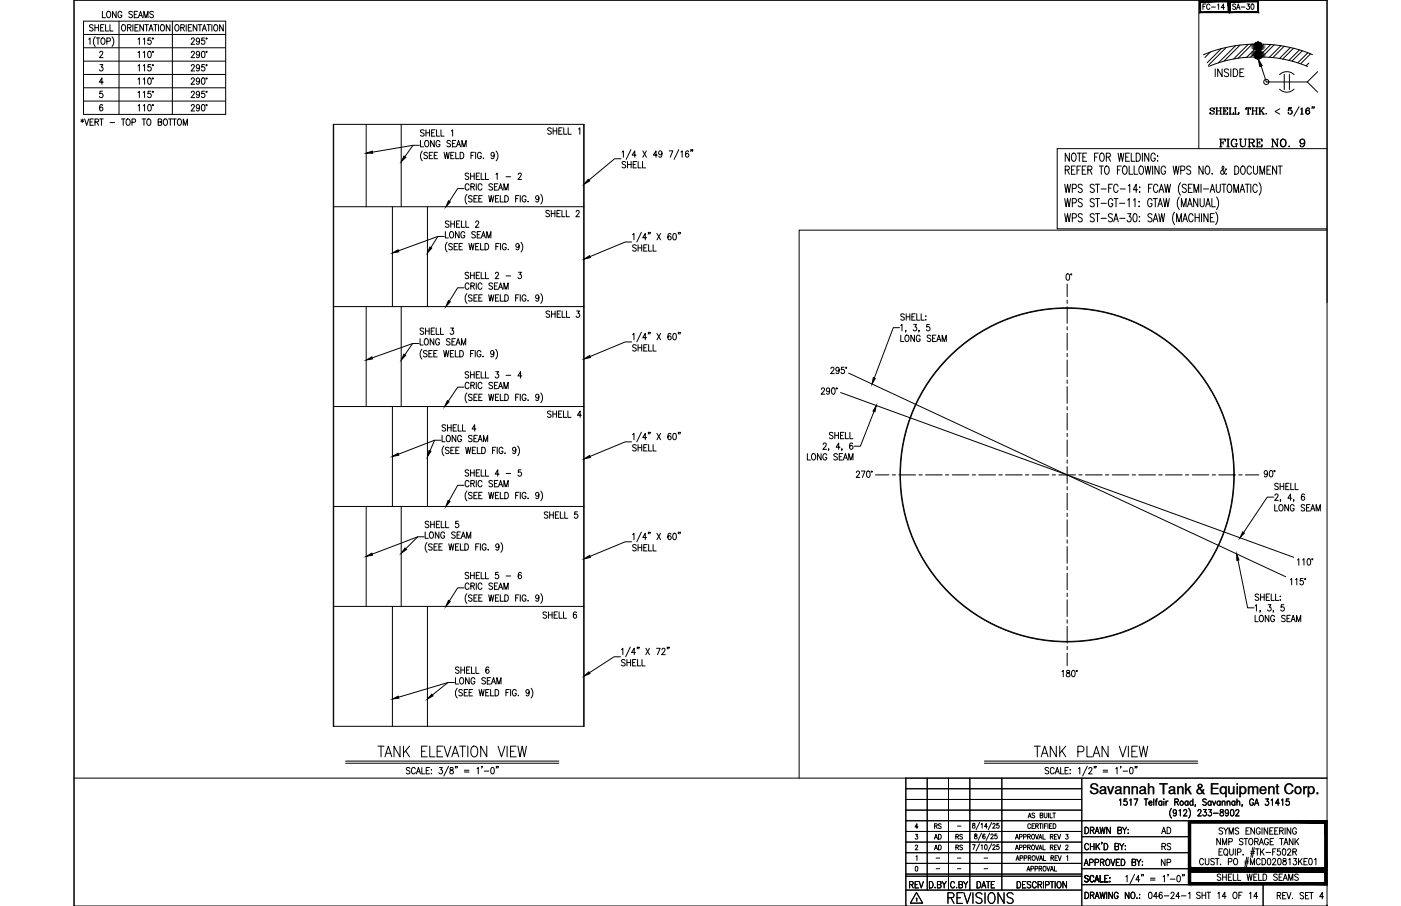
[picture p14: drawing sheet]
<svg xmlns="http://www.w3.org/2000/svg" width="432mm" height="279mm" viewBox="0 0 432 279" stroke-linecap="round" stroke-linejoin="round" font-family="sans-serif">
<defs><g id="words">
<g font-size="6.6">
<text x="115.7" y="234.6">TANK ELEVATION VIEW</text>
<text x="317.9" y="234.6">TANK PLAN VIEW</text>
<text x="291.4" y="279.8">REVISIONS</text>
</g>
<text font-size="5.7" x="375" y="46.6">FIGURE NO. 9</text>
<text font-size="5.3" x="279.4" y="275.2">REV</text>
<g font-size="4.9">
<text x="369.7" y="4.2">FC-14</text>
<text x="378.9" y="4.2">SA-30</text>
<text x="167.9" y="129.8">SHELL 4</text>
<text x="357" y="258.2">AD</text>
<text x="357.4" y="263.2">RS</text>
<text x="357" y="268.1">NP</text>
</g>
<text font-size="4.5" x="335.7" y="244.9">Savannah Tank &amp; Equipment Corp.</text>
<g font-size="4.4">
<text x="287.2" y="256.8">RS</text>
<text x="287.2" y="263.2">AD</text>
<text x="287.2" y="260">AD</text>
<text x="293.9" y="263.2">RS</text>
<text x="293.9" y="260">RS</text>
</g>
<g font-size="2.6">
<text x="294.2" y="256.1">-</text>
<text x="287.5" y="269.2">-</text>
<text x="287.5" y="266">-</text>
<text x="294.2" y="269.2">-</text>
<text x="294.2" y="266">-</text>
<text x="302.3" y="269.2">-</text>
<text x="302.3" y="266">-</text>
</g>
</g></defs>
<!-- layer: TEXT -->
<g fill="none" stroke="#000" stroke-width=".31">
<path d="M373 16l-1.6 1.7M376.4 15l-4.3 4.3M378 14.6l-5.6 5.6M380.8 14.1l-5.3 5.3M382.2 13.9l-5 5M384.7 13.7l-4.5 4.5M385.9 13.6l-4.3 4.3M386.8 17.6a1.11 1.11 0 0 0 1.9 0 37.6 37.6 0 0 1 14.3 2.9M386.8 13.6a1.11 1.11 0 0 1 1.9 0 41.5 41.5 0 0 1 15.8 3.2M386.8 13.6a41 41 0 0 0-15.8 3.2h.1M386.8 17.6a37.5 37.5 0 0 0-14.3 2.9M386.9 15l-2.7 2.7"/>
<path d="M387 16.1l-1.5 1.5M388.5 19.9l1.8 5.4h12.6M389.4 13.6l-.6 .7M391.7 13.7l-2.9 2.9M392.7 13.8l-3.7 3.8M394.8 14.1l-3.6 3.6M395.8 14.3l-3.5 3.5M397.7 14.6l-3.3 3.4M398.7 14.9l-3.3 3.3M400.5 15.4l-3.2 3.2M401.4 15.7l-3.2 3.1M403.1 16.3l-3.1 3.1"/>
<path d="M403.4 19.5l-.9 .8M403.9 16.6l-3 3.1M373 33.7l1.1 .6a.63 .63 0 0 1-.3 1 .63 .63 0 0 1-.8-.7v.6v-.3M374.1 33.5l.1-.2v.5a.6 .6 0 0 0-.6-.6 .6 .6 0 0 0-.6 .7l1.2 .7M374.5 21.3v2.3M374.7 33.3h.6M374.7 35.2h.6M375 33.3v1.9M375.1 33.3v1.9M375.1 34.2h1.1M375.9 33.3h.6M375.9 35.2h.6"/>
<path d="M376.2 33.3v1.9M376.7 21.3v2.3l-1.4-2.3v2.3M376.9 33.3h1.5v.5l-.2-.5M376.9 35.2h1.5v-.6l-.2 .6M377.2 33.3v1.9M377.3 34.2h.5M377.3 33.3v1.9M377.8 33.8v.8M378.7 21.6a.71 .71 0 0 0-.8-.4 .71 .71 0 0 0-.6 .6l.2 .4 1.1 .5 .1 .6a.79 .79 0 0 1-1.4 0M378.8 35.2h1.4v-.6l-.1 .6M378.8 33.3h.7M379.1 33.3v1.9"/>
<path d="M379.2 33.3v1.9M379.3 21.3v2.3M380.1 21.3a1.2 1.2 0 0 1 1.4 1.1 1.2 1.2 0 0 1-1.4 1.2zM380.4 35.2h1.4v-.6l-.1 .6M380.4 33.3h.7M380.7 33.3v1.9M380.8 33.3v1.9M382.1 22.4h.8M383.4 21.3h-1.3v2.3h1.3M384.1 33.3l-.1 .5v-.5h1.4v.5l-.1-.5M384.4 35.2h.6M384.7 33.3v1.9"/>
<path d="M385.8 33.3h.6M385.8 35.2h.6M386 33.3v1.9M386.1 34.2h1.1M386.1 33.3v1.9M386.9 33.3h.7M386.9 35.2h.7M387.2 33.3v1.9M387.3 33.3v1.9M388 33.3h.6M388 35.2h.6M388.2 33.3v1.9"/>
<path d="M388.3 33.3v1.9M388.7 34.1l.7 1.1M388.8 34.1l.7 1.1M389.1 33.3h.6M389.1 35.2h.6M389.5 33.3l-1.2 1.2M390.2 35v.2zM394.4 23a3.2 3.2 0 0 1 4.4 0M394.4 27.5a3.2 3.2 0 0 0 4.4 0M394.4 33.5l-1.4 .9 1.4 .8M395.8 22.9v4.7M397.2 33.4l.9-.1h-.9l-.2 .9a.69 .69 0 0 1 1.1-.3 .69 .69 0 0 1 0 1.1 .69 .69 0 0 1-1.1-.3l.1 .1"/>
<path d="M397.4 22.9v4.7M397.7 33.9l.5 .6-.1 .4-.4 .3M400.4 32.9l-1.6 2.9M400.9 33.6l.4-.3v1.9M400.9 35.2h.8M401.2 33.4v1.8M402.9 25.3l3.2 3.1M403.1 33.3a1.17 1.17 0 0 0-.2 1.9M403.1 34l.5 .6-.5 .6M403.5 33.5v.2l.1-.2-.3-.2a.98 .98 0 0 0-.9 .9 .98 .98 0 0 0 .7 1 .6 .6 0 0 0 .6-.6 .6 .6 0 0 0-.6-.6 .6 .6 0 0 0-.6 .6M404.5 33h-.2h.2l-.2 .5M405.1 33h-.2h.2l-.2 .5"/>
<path d="M406.1 22.1l-3.2 3.2M328.1 56.8l.5 2.6 .4-2.6 .5 2.6 .4-2.6M328.3 52.4l1.1-.1 .2-.4-.2-.6-1.1-.1v2.5M329 52.4l.6 1.3M329.6 47.2v2.5l-1.3-2.5v2.5M330.2 52.4h.7M330.5 58.1l1.1-.1 .1-.3-.1-.8-1.1-.1v2.6M330.6 47.3l.2-.1a1.38 1.38 0 0 1 .5 2.4l-.2 .1a1.4 1.4 0 0 1-.5-2.4zM331.4 51.2h-1.2v2.5h1.2M331.9 52.4h.8M332 47.2h1.3M332.7 47.2v2.5"/>
<path d="M333.1 51.2h-1.2v2.5M333.6 57.2a.64 .64 0 0 0-.9-.4 .64 .64 0 0 0-.3 .9l.8 .4a.68 .68 0 0 1 .2 1.2 .68 .68 0 0 1-1.1-.3M333.6 52.4h.7M333.7 48.4h.8M334.7 51.2h-1.1v2.5h1.1M334.9 47.2h-1.2v2.5h1.2M335.3 52.4l1.1-.1 .2-.4-.2-.6-1.1-.1v2.5M335.9 52.4l.7 1.3M337.3 57.2a.64 .64 0 0 0-.9-.4 .64 .64 0 0 0-.3 .9l.8 .4a.68 .68 0 0 1 .2 1.2 .68 .68 0 0 1-1.1-.3M337.4 48.4h.7M337.6 56.8h1.3M338.3 56.8v2.6"/>
<path d="M338.5 47.2h-1.1v2.5M338.8 51.2h1.3M339.3 47.3l.1-.1a1.38 1.38 0 0 1 .6 2.4l-.2 .1a1.4 1.4 0 0 1-.5-2.4zM339.3 58.3h1.7M339.4 51.2v2.5M340.8 51.3l.2-.1a1.41 1.41 0 0 1 .5 2.4l-.2 .1a1.4 1.4 0 0 1-.5-2.4zM341 48.4l1.1-.1 .1-.4-.1-.6-1.1-.1v2.5M341.6 48.4l.6 1.3M341.7 58h.7M342.9 56.8h-1.2v2.6M344.4 52.4h.7M344.6 47.2l.4 2.5 .5-2.5 .4 2.5 .5-2.5"/>
<path d="M344.6 57.4a.71 .71 0 0 0-.9-.6 .71 .71 0 0 0-.5 1v.6a.71 .71 0 0 0 .5 .9 .71 .71 0 0 0 .9-.6M345.2 58.3h1.6M345.6 51.2h-1.2v2.5M346.3 51.3l.2-.1a1.4 1.4 0 0 1 .5 2.4l-.2 .1a1.41 1.41 0 0 1-.5-2.4zM346.9 48.4h.8M347.7 57.3l.5-.5v2.6M348 51.2v2.5h1.1M348.1 47.2h-1.2v2.5h1.2M348.7 47.2v2.5h1M349.5 51.2v2.5h1.1M350.2 47.2a1.34 1.34 0 0 1 1.3 .9 1.34 1.34 0 0 1-.4 1.5l-.9 .1zM350.6 58.5h-1.3l.9-1.7v2.6"/>
<path d="M351.3 57.7v.2zM351.3 59.1v.3zM351.4 51.3l.1-.1a1.4 1.4 0 0 1 .6 2.4l-.2 .1a1.41 1.41 0 0 1-.5-2.4zM352.1 47.2v2.5M352.9 51.2l.5 2.5 .4-2.5 .4 2.5 .5-2.5M354 58h.7M354.1 47.2v2.5l-1.3-2.5v2.5M355.2 56.8h-1.2v2.6M355.2 51.2v2.5M356.1 47.8a.71 .71 0 0 0-.9-.6 .71 .71 0 0 0-.5 1v.6a.72 .72 0 0 0 .7 1 .72 .72 0 0 0 .7-1h-.5M356.8 48v.3zM356.8 49.5v.2z"/>
<path d="M356.9 57.4a.71 .71 0 0 0-.9-.6 .71 .71 0 0 0-.5 1v.6a.71 .71 0 0 0 .5 .9 .71 .71 0 0 0 .9-.6M357.2 51.2v2.5l-1.2-2.5v2.5M357.2 59.4l.7-2.6 .8 2.6M357.5 58.5h.9M358.9 56.8l.5 2.6 .5-2.6 .4 2.6 .5-2.6M359.2 51.8a.71 .71 0 0 0-.9-.6 .71 .71 0 0 0-.4 1v.6a.73 .73 0 0 0 .6 1 .73 .73 0 0 0 .7-1h-.4M361.6 51.2l.4 2.5 .5-2.5 .4 2.5 .5-2.5M363.8 56.3a3.2 3.2 0 0 0 0 3.9M363.9 52.5h.8l.4-.2-.1-1-1.1-.1v2.5M365.6 57.2a.63 .63 0 0 0-.8-.4 .63 .63 0 0 0-.3 .9l.8 .4a.68 .68 0 0 1 .2 1.2 .68 .68 0 0 1-1.1-.3M366.3 58h.7M367 51.6a.63 .63 0 0 0-.8-.4 .63 .63 0 0 0-.4 .8l.8 .5a.67 .67 0 0 1 .2 1.1 .67 .67 0 0 1-1.1-.2"/>
<path d="M367.5 56.8h-1.2v2.6h1.2M368 59.4v-2.6l.7 2.6 .7-2.6v2.6M370.2 56.8v2.6M370.8 51.2v2.5l-1.3-2.5v2.5M370.9 58.3h1.6M371.8 51.3l.2-.1a1.4 1.4 0 0 1 .5 2.4l-.2 .1a1.41 1.41 0 0 1-.5-2.4zM373 59.4l.7-2.6 .7 2.6M373.2 58.5h.9M373.6 53.5v.2zM374.9 56.8v1.8a.64 .64 0 0 0 .3 .6 .64 .64 0 0 0 .7 0l.2-.6v-1.8M376.6 56.8h1.2M377.2 56.8v2.6"/>
<path d="M378 52.3l-.2-.3-.3 1a.74 .74 0 0 1-1.1 .6l-.1-.8 .9-1-.3-.6-.2 .4v.6l.9 1.4 .3 .1 .1-.2M378.6 56.9l.1-.1a1.4 1.4 0 0 1 .6 2.4l-.2 .2a1.41 1.41 0 0 1-.5-2.5zM380.3 59.4v-2.6l.7 2.6 .7-2.6v2.6M380.6 51.2a1.36 1.36 0 0 1 1.3 .9 1.36 1.36 0 0 1-.5 1.5l-.8 .1zM382.2 59.4l.7-2.6 .7 2.6M382.4 58.5h.9M382.7 51.3l.2-.1a1.41 1.41 0 0 1 .5 2.4l-.1 .1a1.4 1.4 0 0 1-.6-2.4zM383.8 56.8h1.3M384.4 56.8v2.6M385.5 56.8v2.6M385.7 51.8a.71 .71 0 0 0-.9-.6 .71 .71 0 0 0-.5 1v.6a.71 .71 0 0 0 .5 .9 .71 .71 0 0 0 .9-.6M386.3 51.2v1.8a.64 .64 0 0 0 .3 .6 .64 .64 0 0 0 .7 0l.3-.6v-1.8"/>
<path d="M387.5 57.4a.62 .62 0 0 0-.6-.6 .62 .62 0 0 0-.7 .6v1.3a.62 .62 0 0 0 .7 .7 .62 .62 0 0 0 .6-.7M388 56.3a3.2 3.2 0 0 1 0 3.9M388.3 53.7v-2.5l.7 2.5 .8-2.5v2.5M390.5 52.4h.7M391.7 51.2h-1.2v2.5h1.2M393.5 51.2v2.5l-1.3-2.5v2.5M393.9 51.2h1.3M394.5 51.2v2.5M328.1 61.2l.5 2.6 .4-2.6 .5 2.6 .4-2.6M328.1 65.9l.5 2.5 .4-2.5 .5 2.5 .4-2.5M330.5 62.6l1.1-.2 .1-.3-.1-.7-1.1-.2v2.6M330.5 67.2l1.1-.1 .1-.4-.1-.7-1.1-.1v2.5"/>
<path d="M333.6 61.6a.64 .64 0 0 0-.9-.4 .64 .64 0 0 0-.3 .9l.8 .5a.68 .68 0 0 1 .2 1.1 .68 .68 0 0 1-1.1-.3M333.6 66.3a.64 .64 0 0 0-.9-.4 .64 .64 0 0 0-.3 .8l.8 .5a.68 .68 0 0 1 .2 1.1 .68 .68 0 0 1-1.1-.2M337.3 61.6a.64 .64 0 0 0-.9-.4 .64 .64 0 0 0-.3 .9l.8 .5a.68 .68 0 0 1 .2 1.1 .68 .68 0 0 1-1.1-.3M337.3 66.3a.64 .64 0 0 0-.9-.4 .64 .64 0 0 0-.3 .8l.8 .5a.68 .68 0 0 1 .2 1.1 .68 .68 0 0 1-1.1-.2M337.6 61.2h1.3M337.6 65.9h1.3M338.3 61.2v2.6M338.3 65.9v2.5M339.3 62.7h1.7M339.3 67.3h1.7M342.9 66.3a.63 .63 0 0 0-.9-.4 .63 .63 0 0 0-.3 .8l.8 .5a.67 .67 0 0 1 .2 1.1 .67 .67 0 0 1-1.1-.2M343 61.8a.71 .71 0 0 0-.9-.6 .71 .71 0 0 0-.5 1v.6a.73 .73 0 0 0 .7 1 .73 .73 0 0 0 .7-1h-.5"/>
<path d="M343.2 68.4l.8-2.5 .7 2.5M343.3 61.2h1.3M343.5 67.6h.9M344 61.2v2.6M345 62.7h1.7M345.1 67.3h1.7M347.6 61.7l.4-.5v2.6M347.6 65.9h1l-.6 .9a.72 .72 0 0 1 .6 1.1 .72 .72 0 0 1-1.2 0M349.4 61.7l.4-.5v2.6M349.5 66l.4-.1a1.7 1.7 0 0 1 0 2.5h-.2a1.94 1.94 0 0 1-.2-2.4zM351.1 62.1v.2zM351.1 63.5v.3z"/>
<path d="M351.2 66.7v.3zM351.2 68.2v.2zM355.1 61.8a.71 .71 0 0 0-.9-.6 .71 .71 0 0 0-.5 1v.6a.73 .73 0 0 0 .7 1 .73 .73 0 0 0 .7-1h-.5M355.1 66.3a.64 .64 0 0 0-.9-.4 .64 .64 0 0 0-.3 .8l.8 .5a.68 .68 0 0 1 .2 1.1 .68 .68 0 0 1-1.1-.2M355.4 68.4l.8-2.5 .7 2.5M355.4 61.2h1.3M355.7 67.6h.9M356.1 61.2v2.6M356.9 63.8l.7-2.6 .7 2.6M357.1 65.9l.5 2.5 .5-2.5 .4 2.5 .4-2.5M357.1 62.9h1M358.6 61.2l.5 2.6 .4-2.6 .4 2.6 .5-2.6"/>
<path d="M362 65.4a3.3 3.3 0 0 0 0 3.9M362.6 68.4v-2.5l.8 2.5 .7-2.5v2.5M363.5 60.8a3.2 3.2 0 0 0 0 3.8M364.1 63.8v-2.6l.7 2.6 .7-2.6v2.6M364.6 68.4l.7-2.5 .7 2.5M364.8 67.6h.9M366 63.8l.7-2.6 .8 2.6M366.3 62.9h.9M367.7 66.5a.71 .71 0 0 0-.9-.6 .71 .71 0 0 0-.4 .9v.7a.71 .71 0 0 0 .4 .9 .71 .71 0 0 0 .9-.6M368.3 65.9v2.5M368.3 67.1h1.3M369.2 61.2v2.6l-1.3-2.6v2.6"/>
<path d="M369.6 65.9v2.5M369.9 61.2v1.9a.64 .64 0 0 0 .3 .6 .64 .64 0 0 0 .7-.1l.3-.5v-1.9M370.3 65.9v2.5M371.6 63.8l.7-2.6 .7 2.6M371.9 62.9h.9M372.3 65.9v2.5l-1.2-2.5v2.5M373 67.1h.8M373.5 61.2v2.6h1.1M374.2 65.9h-1.2v2.5h1.2M374.7 65.4a3.2 3.2 0 0 1 0 3.9M374.9 60.8a3.2 3.2 0 0 1 0 3.8M282.2 257.3h.6l-.3 .6a.44 .44 0 0 1 .3 .7 .44 .44 0 0 1-.7-.1"/>
<path d="M282.9 255h-.9l.6-1v1.5M299.8 254v.4a.55 .55 0 0 1 .7 .3 .55 .55 0 0 1-.3 .7 .47 .47 0 0 1-.5-.5 .47 .47 0 0 1 .6-.4l.1-.5zM300.4 257.3v.4a.58 .58 0 0 1 .6 .3 .58 .58 0 0 1 0 .6 .48 .48 0 0 1-.7-.3 .48 .48 0 0 1 .6-.5l.1-.5zM301.9 253.6l-1.1 2.3M302.4 254.2l.3-.3v1.5M302.5 256.9l-1 2.3M303.6 257.4l-.2-.2a.72 .72 0 0 0-.6 .8 .72 .72 0 0 0 .7 .6 .43 .43 0 0 0 .1-.6 .43 .43 0 0 0-.7 0v.2M304.3 254.9h-.9l.6-1v1.5M305 256.9l-1 2.3M305.4 257.6l.2-.4 .5 .3-.8 1.2h.9M305.6 253.6l-1 2.3M306 254.3l.2-.4 .5 .3-.8 1.2h.9"/>
<path d="M307.3 257.2h-.6l-.1 .6a.46 .46 0 0 1 .7 .1 .46 .46 0 0 1-.1 .6 .46 .46 0 0 1-.7-.1M307.8 253.9h-.5l-.1 .7a.46 .46 0 0 1 .7 0 .46 .46 0 0 1-.1 .6 .46 .46 0 0 1-.7-.1M312.9 258.8l.5-1.5 .5 1.5M313.1 258.3h.6M314.2 258.1l.7-.1 .1-.5-.8-.2v1.5M315.5 258.1l.7-.1 .1-.5-.8-.2v1.5M316.7 258l.7-.1 .1-.4-.8-.2v1.5M316.9 252.2l.5-1.5 .4 1.5M317.1 251.7h.5M317.1 258l.5 .8M317.6 254.4a.46 .46 0 0 0-.5-.4 .46 .46 0 0 0-.3 .6v.3a.46 .46 0 0 0 .3 .6 .46 .46 0 0 0 .5-.4M318.1 254.7h.5"/>
<path d="M318.2 257.4l.1-.1a.71 .71 0 0 1 .6 .8 .71 .71 0 0 1-.7 .6l-.3-.5zM318.9 254h-.8v1.5h.8M318.9 251l-.3-.3-.5 .3 .8 .8-.3 .4-.5-.2M319.1 257.3l.5 1.5 .5-1.5M319.2 254.7h.7v-.6l-.7-.1v1.5M319.6 254.7l.4 .8M320.2 258.8l.5-1.5 .5 1.5M320.3 254h.8M320.4 258.3h.6M320.6 251.4h.7l.1-.5-.8-.2v1.5l.8-.1v-.5l-.3-.2M320.7 254v1.5M321.4 254v1.5"/>
<path d="M321.5 257.3v1.5h.7M321.8 250.7v1.1l.4 .4 .4-.2 .1-1.3M321.9 254.7h.5M322.7 254h-.8v1.5M323 254v1.5M323.2 250.7v1.5M323.5 254.7h.4M323.6 250.7v1.5h.8M323.7 258l.7-.1 .1-.4-.8-.2v1.5M324.1 258l.5 .8M324.2 254h-.7v1.5h.7M324.5 250.7h.8"/>
<path d="M324.6 254a.75 .75 0 0 1 .9 .8 .75 .75 0 0 1-.9 .7zM324.9 250.7v1.5M325 258h.5M325.8 257.3h-.8v1.5h.8M325.9 257.3l.5 1.5 .5-1.5M328.5 257.3h.7l-.4 .6a.45 .45 0 0 1 .4 .7 .45 .45 0 0 1-.8-.1M334.4 255.1a1.01 1.01 0 0 1 1.1 1 1.01 1.01 0 0 1-1.1 1zM336.1 256.1l.9-.2 .1-.6-1-.2v2M336.6 256.1l.6 1M337.5 257.1l.6-2 .7 2M337.7 256.4h.8M339 255.1l.4 2 .4-2 .4 2 .4-2"/>
<path d="M339.7 259.8h-.2h.2l-.2 .5M342.2 255.1v2l-1.1-2v2M344.5 256.1l1-.2 .1-.6-1.1-.2v2l1.1-.2 .1-.5-.5-.3M345 246.8l.4-.4v1.9M346 255.1l.6 1v1M347.2 255.1l-.6 1M347.3 246.4h-.8l-.1 .8a.61 .61 0 0 1 .9 .1 .61 .61 0 0 1-.1 .8 .61 .61 0 0 1-.8-.1M347.6 257h.2zM347.7 255.8v.1zM348.2 246.8l.4-.4v1.9M349.5 246.4h1.2l-.8 1.9M352.7 246.4h1.1"/>
<path d="M353.2 246.4v1.9M354.1 247.6h.9l-.1-.5a.58 .58 0 0 0-.8 .7 .58 .58 0 0 0 .9 .3M355.6 246.4v1.9M356.1 247h.5M356.7 246.4l-.3 .1-.1 .3v1.5M358.1 247.3l-.2-.2a.58 .58 0 0 0-.8 .6 .58 .58 0 0 0 1 .4M358.1 247v1.3M358.7 246.4v.2zM358.7 247.1v1.2M359.4 247v1.3M360 247l-.4 .1-.2 .5M361.1 249.3a2.24 2.24 0 0 0 0 3"/>
<path d="M362.1 247.3l.9-.1 .1-.6-1-.2v1.9M362.6 250.3l-.1 .3a.54 .54 0 0 1-.8 .1 .54 .54 0 0 1 0-.8 .54 .54 0 0 1 .8 .1l.1 .3a.9 .9 0 0 1-.6 1.3l-.4-.2M362.6 247.3l.6 1M363.4 250l.4-.3v1.9M364.8 250.1l.2-.3 .5-.1 .3 .5-1.1 1.4h1.2M366.1 247.3l-.1-.2a.58 .58 0 0 0-.8 .6 .58 .58 0 0 0 .9 .4M366.1 247v1.3M366.4 249.3a2.31 2.31 0 0 1 0 3M367.7 247.3a.56 .56 0 0 0-.8 0 .56 .56 0 0 0 0 .8 .56 .56 0 0 0 .8 0M367.7 246.4v1.9M368.5 248.3h-.2h.2l-.2 .4M369.2 250.1l.3-.4h.4l.3 .3-1.1 1.6h1.1"/>
<path d="M370.9 249.7h.9l-.5 .7a.6 .6 0 0 1 .5 .9 .6 .6 0 0 1-1.1 0M371.8 246.7l-.4-.3-.7 .3 .2 .4 .9 .7v.3l-.4 .2-.7-.2M372.5 249.7h.9l-.5 .7a.6 .6 0 0 1 .5 1 .6 .6 0 0 1-1.1-.1M373.3 247.3a.56 .56 0 0 0-.8 0 .56 .56 0 0 0 0 .8 .56 .56 0 0 0 .8 0M373.3 247v1.3M373.7 247l.5 1.3 .5-1.3M374 250.8h1.5M376 247.3a.56 .56 0 0 0-.7 0 .56 .56 0 0 0 0 .8 .56 .56 0 0 0 .7 0M376 247v1.3M376.2 258.6v1.9l-1.2-1.9v1.9M376.2 249.8v.5a.72 .72 0 0 1 .8 .4 .72 .72 0 0 1-.3 .9 .63 .63 0 0 1-.7-.6 .63 .63 0 0 1 .8-.6l.2-.3v-.3zM376.7 247.4l.4-.4 .4 .1v1.2"/>
<path d="M376.7 247v1.3M376.8 255.6l-.4-.3-.7 .3 .2 .4 .8 .5v.7l-.6 .1-.4-.3M377.1 255.3l.7 .9v1.1M378.2 247.4l.4-.4 .4 .1 .1 1.2M378.2 247v1.3M378.4 255.3l-.6 .9M378.6 250.3v.3a.54 .54 0 0 1-.8 .1 .54 .54 0 0 1 0-.8 .54 .54 0 0 1 .8 .1v.3a.9 .9 0 0 1-.6 1.3l-.3-.2M378.7 259.6l1-.1 .1-.3-.1-.5-1-.1v1.9M378.8 257.3v-2l.7 2 .6-2v2M379.4 249.8l.3-.1a1.06 1.06 0 0 1 .6 .9 1.06 1.06 0 0 1-.6 1l-.3-.1-.2-.7zM380.6 247.3a.56 .56 0 0 0-.8 0 .56 .56 0 0 0 0 .8 .56 .56 0 0 0 .8 0M380.6 247v1.3"/>
<path d="M380.9 250.1l.1-.3 .5-.1 .3 .5-1 1.4h1.1M381.2 247.4l.4-.4 .4 .1 .1 1.2M381.2 246.4v1.9M381.8 255.6l-.4-.3-.7 .3 .1 .4 1 .7v.3l-.4 .3-.7-.3M382.9 248.3l-.1 .4M383.1 258.8l-.4-.2-.7 .2 .1 .4 1 .8v.3l-.4 .2-.7-.2M383.4 258.6h1.1M384 258.6v1.9M384 256.2h.7M385.1 255.3h-1.1v2h1.1M385.2 258.7l.1-.1a1 1 0 0 1 .9 1 1 1 0 0 1-.9 .9 1.27 1.27 0 0 1-.1-1.8zM386.3 246.8a.61 .61 0 0 0-.7-.4 .61 .61 0 0 0-.5 .7v.5a.61 .61 0 0 0 .6 .8 .61 .61 0 0 0 .6-.8h-.4"/>
<path d="M386.7 255.3v2l-1.2-2v2M386.7 248.3l.6-1.9 .6 1.9M386.7 259.5l.9-.1 .1-.6-1-.2v1.9M386.9 247.7h.8M387.2 259.5l.6 1M388.4 259.9h.8M388.4 255.8a.62 .62 0 0 0-.7-.5 .62 .62 0 0 0-.5 .7v.5a.62 .62 0 0 0 .6 .8 .62 .62 0 0 0 .6-.8h-.4M389 255.3v2M390.1 246.4h.9l-.5 .7a.6 .6 0 0 1 .5 .9 .6 .6 0 0 1-1.1 0M390.7 255.3v2l-1.1-2v2M390.9 259a.62 .62 0 0 0-.7-.4 .62 .62 0 0 0-.5 .7v.5a.62 .62 0 0 0 .6 .8 .62 .62 0 0 0 .6-.8h-.4M391.4 256.2h.6"/>
<path d="M391.5 259.5h.6M391.8 246.8l.4-.4v1.9M392.4 255.3h-1v2h1M392.5 258.6h-1v1.9h1M392.9 256.2h.6M393.9 255.3h-1v2h1M394.3 247.7h-1.2l.8-1.3v1.9M394.4 256.2l1-.1v-.6l-1-.2v2M394.4 258.6h1.1M394.9 256.2l.6 1.1M395 246.8l.4-.4v1.9M395 258.6v1.9"/>
<path d="M395.9 259.9h.8M396.1 255.3v2M397.3 246.4h-.8l-.1 .8a.61 .61 0 0 1 .9 .1 .61 .61 0 0 1-.1 .8 .61 .61 0 0 1-.9-.1M397.8 255.3v2l-1.1-2v2M398.5 258.6v1.9l-1.1-1.9v1.9M399.1 258.6v1.9M399.5 259.4l.8 1.1M399.6 255.8a.62 .62 0 0 0-.8-.5 .62 .62 0 0 0-.4 .7v.5a.62 .62 0 0 0 .6 .8 .62 .62 0 0 0 .6-.8h-.4M400.3 258.6l-1.2 1.3M282.1 260.9l.3-.3 .4 .3-.7 1.2h.8M282.2 267.2h.2a.82 .82 0 0 1 .5 .7 .82 .82 0 0 1-.5 .7l-.3-.2zM282.3 264.2l.3-.3v1.5"/>
<path d="M282.4 277.1l.2-.2v1M282.5 275.2l1.9 3.3h-3.8zM288.2 273.6v.2zM288.9 272.8l1-.1v-.8l-1-.1v2l1.1-.2v-.4l-.4-.4M290.4 271.8l.6 1v1M291.7 271.8l-.7 1M294.2 272.3a.62 .62 0 0 0-.7-.5 .62 .62 0 0 0-.5 .8v.5a.62 .62 0 0 0 .5 .7 .62 .62 0 0 0 .7-.5M295.6 272.8l.9-.1 .1-.7-1-.2v2l1-.2 .1-.4-.4-.4M297 271.8l.6 1v1M298.3 271.8l-.7 1M299.7 260.5h.8l-.5 1.5M301.1 271.8a1 1 0 0 1 1.2 1 1 1 0 0 1-1.2 1z"/>
<path d="M301.9 260.2l-1.1 2.3M302.4 260.8l.3-.3v1.5M302.6 273.8l.6-2 .6 2M303.6 260.6a.72 .72 0 0 1 .8 .5 .72 .72 0 0 1-.5 .9l-.4-.3zM304 271.8h1.1M304.6 271.8v2M305.6 260.2l-1 2.3M306 260.8l.2-.3 .5 .3-.8 1.2h.9M306.6 271.8h-1.1v2M307.8 260.5h-.5l-.1 .6a.46 .46 0 0 1 .7 0 .46 .46 0 0 1-.1 .7 .46 .46 0 0 1-.7-.1M312.9 262.1l.5-1.5 .5 1.5M313.1 265.4l.5-1.5 .5 1.5"/>
<path d="M313.1 261.6h.6M313.3 264.9h.6M313.5 271.8a1 1 0 0 1 1.1 1 1 1 0 0 1-1.1 1zM314.2 261.4l.7-.1 .1-.6-.8-.1v1.5M314.4 264.6h.7l.1-.6-.8-.1v1.5M315.5 261.4l.7-.1 .1-.6-.8-.1v1.5M315.6 264.6h.8v-.6l-.8-.1v1.5M316.2 271.8h-1v2h1M316.5 268.6l.5-1.4 .4 1.4M316.7 268.2h.6M316.7 261.3l.7-.1 .1-.5-.8-.1v1.5M316.9 264.6l.7-.1 .1-.5-.8-.1v1.5"/>
<path d="M317.1 261.3l.5 .8M317.3 264.6l.4 .8M317.7 272.1l-.4-.3-.7 .3 .1 .5 .9 .5a.48 .48 0 0 1-.3 .7l-.7-.3M317.7 267.9h.8v-.7h-.8v1.4M318.2 260.7l.1-.1a.7 .7 0 0 1 .6 .8 .7 .7 0 0 1-.7 .6l-.3-.5zM318.3 263.9h.2a.7 .7 0 0 1 .6 .7 .7 .7 0 0 1-.8 .7l-.2-.5zM319 267.9h.7v-.7h-.7v1.4M319.1 260.6l.5 1.5 .5-1.5M319.3 263.9l.5 1.5 .5-1.5M319.4 272.3a.62 .62 0 0 0-.8-.5 .62 .62 0 0 0-.4 .8v.5a.62 .62 0 0 0 .4 .7 .62 .62 0 0 0 .8-.5M319.9 272.8l1-.1 .1-.7-1.1-.2v2M320.2 262.1l.5-1.5 .5 1.5"/>
<path d="M320.3 267.9l.7-.1v-.6h-.7v1.4M320.4 265.4l.4-1.5 .5 1.5M320.4 261.6h.6M320.5 272.8l.6 1M320.5 264.9h.7M320.7 267.9l.4 .7M321.5 260.6v1.5h.7M321.6 271.8v2M321.6 263.9v1.5h.7M321.7 267.2a.68 .68 0 0 1 .7 .7 .68 .68 0 0 1-.7 .7l-.2-.5zM322.2 272.9l1-.1v-.9l-1-.1v2M322.6 267.2l.5 1.4 .5-1.4"/>
<path d="M323.7 271.8h1.1M323.7 268.6l.5-1.4 .5 1.4M323.7 261.3l.7-.1 .1-.5-.8-.1v1.5M323.9 264.6l.7-.1v-.6h-.7v1.5M323.9 268.2h.6M324.1 261.3l.5 .8M324.3 271.8v2M324.3 264.6l.4 .8M325 267.2v1.4h.7M325 261.3h.5M325.2 264.6h.4M325.2 271.8v2"/>
<path d="M325.8 260.6h-.8v1.5h.8M325.9 263.9h-.7v1.5h.7M325.9 260.6l.5 1.5 .5-1.5M326.1 271.9l.1-.1a1.01 1.01 0 0 1 .9 1 1.01 1.01 0 0 1-.9 1 1.27 1.27 0 0 1-.1-1.9zM326.1 263.9l.5 1.5 .5-1.5M328.5 260.9l.2-.3 .5 .3-.8 1.2h.8M328.7 271.8v2l-1.1-2v2M328.8 264.2l.3-.3v1.5M334.2 266.9l.6-1.9 .6 1.9M334.4 275.1a1 1 0 0 1 1.1 1 1 1 0 0 1-1.1 1zM334.4 266.3h.8M335.4 270.3l-.4-.3-.7 .3 .2 .4 .9 .7v.3l-.4 .3-.7-.3"/>
<path d="M335.5 260.6a.62 .62 0 0 0-.7-.5 .62 .62 0 0 0-.5 .8v.4a.62 .62 0 0 0 .5 .8 .62 .62 0 0 0 .7-.5M335.8 266l1-.1 .1-.7-1.1-.2v1.9M336.1 276.1l.9-.1 .1-.7-1-.2v2M336.1 260.1v2M336.1 261h1.1M336.6 276.1l.6 1M337.1 270.5a.61 .61 0 0 0-.7-.5 .61 .61 0 0 0-.5 .7v.5a.61 .61 0 0 0 .5 .8 .61 .61 0 0 0 .7-.5M337.2 260.1v2M337.4 272l.7-2 .6 2M337.5 277.1l.6-2 .7 2M337.5 266l1-.1v-.7l-1-.2v1.9M337.7 271.3h.8"/>
<path d="M337.7 276.5h.8M337.8 260.1v2M338.2 260.9l.7 1.2M338.9 260.1l-1.1 1.3M339 275.1l.4 2 .4-2 .4 2 .4-2M339.1 270v2h1M339.2 265.9l.9-.1v-.7l-.9-.1v1.9M339.7 265.9l.6 1M340.3 260.1a1 1 0 0 1 1.1 1 1 1 0 0 1-1.1 1zM340.5 270.9h.6M341.1 265.1l.1-.1a1 1 0 0 1 .9 .9 1 1 0 0 1-.9 1 1.26 1.26 0 0 1-.1-1.8zM341.1 275.1v2"/>
<path d="M341.5 270h-1v2h1M342 271.9h.1zM342.1 270.6v.2zM342.4 265l.6 1.9 .6-1.9M342.9 275.1v2l-1.2-2v2M343.6 261l1-.1v-.7l-1-.1v2l1.1-.2 .1-.5-.4-.4M344 265.9h.7M344.6 275.6a.62 .62 0 0 0-.7-.5 .62 .62 0 0 0-.5 .8v.5a.62 .62 0 0 0 .6 .7 .62 .62 0 0 0 .6-.7h-.4M345.1 265h-1.1v1.9h1.1M345.1 260.1l.6 .9v1.1M345.6 265a1 1 0 0 1 1.1 .9 1 1 0 0 1-1.1 1zM346.4 260.1l-.7 .9"/>
<path d="M346.8 260.8v.1zM346.8 261.9v.2zM347 270.4l.4-.4v2M348 275.1v2l-1.2-2v2M348.8 275.2l.2-.1a1 1 0 0 1 .8 1 1 1 0 0 1-.8 1 1.29 1.29 0 0 1-.2-1.9zM348.9 265.9l1-.1v-.7l-1-.1v1.9l1-.1 .1-.5-.4-.4M349.7 269.6l-1.4 3M350.4 277h.1zM350.4 265l.6 .9v1M351.2 275.8h.1M351.2 276.9h.1M351.3 271.3h-1.2l.8-1.3v2"/>
<path d="M351.6 265l-.6 .9M351.9 269.7h-.1h.1l-.1 .5M352 266.8h.2zM352.1 265.6v.2zM352.4 269.7l-.1 .5M354.2 275.2l.4-.1a1.15 1.15 0 0 1-.2 2l-.4-.4v-.4zM354.6 270.8h1.4M354.6 271.4h1.4M356.8 276.5h-1.2l.8-1.4v2M358.2 275.4l-.3-.3a1.1 1.1 0 0 0-.7 1 1.1 1.1 0 0 0 .6 1 .58 .58 0 0 0 .5-.8 .58 .58 0 0 0-1-.1l-.1 .3M358.5 270.4l.4-.4v2M358.8 276.3h1.5"/>
<path d="M360.1 269.7l-.2 .5M360.7 271.1h1.4M360.9 275.6l.3-.5h.3l.4 .4-.3 .7-.8 .9h1.2M362.9 270.1l.3-.1a1.09 1.09 0 0 1 .6 1 1.09 1.09 0 0 1-.6 1 1.43 1.43 0 0 1-.3-1.9zM363.6 276.5h-1.2l.8-1.4v2M364.1 276.3h1.4M364.5 269.7l-.1 .5M365 269.7h-.2h.2l-.2 .5M366.3 275.5l.4-.4v2M369.9 275.4l-.4-.3-.7 .3 .1 .4 1 .7v.3l-.4 .3-.7-.3M370.5 275.1v2M370.5 276.1h1.1"/>
<path d="M370.9 265.2a.62 .62 0 0 0-.7-.5 .62 .62 0 0 0-.5 .8v.4a.62 .62 0 0 0 .5 .8 .62 .62 0 0 0 .7-.5M371.5 264.7v1.4l.5 .6 .5-.3 .1-1.7M371.6 275.1v2M372 275.1h1.1M372.6 275.1v2M374.3 265l-.4-.3-.7 .3v.4l1.1 .7v.3l-.4 .3-.7-.3M374.6 264.7h1.1M375.2 264.7v2M375.3 275.5l.5-.4v2M375.7 262.7h.6M376.2 266.5v.2zM376.3 269.8l-.4-.3-.7 .3 .1 .5 1 .7v.2l-.4 .3-.7-.3"/>
<path d="M376.7 261.8h-1v1.9h1M376.8 260.5v-1.9l.6 1.9 .7-1.9v1.9M376.8 269.5v2M376.8 270.5h1.2M377.5 261.9l.1-.1a1 1 0 0 1 .9 1 1 1 0 0 1-.9 .9 1.26 1.26 0 0 1-.1-1.8zM377.9 263.4l.5 .5M377.9 276.5h-1.2l.8-1.4v2M378 269.5v2M378.6 265.8l.9-.1 .2-.3-.2-.6-.9-.1v2M378.6 270.5h.6M379 261.8v1.4l.5 .5 .5-.2 .1-1.7M379.6 269.5h-1v2h1"/>
<path d="M380.1 269.5v2h1M380.3 275.2l.2-.1a1 1 0 0 1 .8 1 1 1 0 0 1-.8 1 1.27 1.27 0 0 1-.2-1.9zM380.5 264.8l.2-.1a1 1 0 0 1 .8 1 1 1 0 0 1-.8 1 1.24 1.24 0 0 1-.2-1.9zM380.7 261.8v1.9M381.4 262.8l1-.2-.1-.7-.9-.1v1.9M381.5 269.5v2h.9M381.8 276.1h.7M382.9 275.1h-1.1v2M383.1 263.5v.2zM383.6 266.1h1.1M383.7 265.6h1.1M384.3 264.4l-.6 3"/>
<path d="M384.3 269.5l.4 2 .4-2 .4 2 .4-2M384.7 264.4l-.5 3M385.1 275.5l.4-.4v2M385.4 266.7v-2l.6 2 .7-2v2M385.4 263.2h1.2M385.5 262.6h1.2M386.1 261.4l-.6 3M386.4 270.5h.7M386.6 261.4l-.6 3M387 261.8h1.1M387.5 269.5h-1.1v2h1.1M387.5 261.8v1.9"/>
<path d="M387.6 276.5h-1.2l.8-1.4v2M387.9 269.5v2h1M388.1 260.5l.7-1.9 .6 1.9M388.4 265.2a.62 .62 0 0 0-.7-.5 .62 .62 0 0 0-.5 .8v.4a.62 .62 0 0 0 .5 .8 .62 .62 0 0 0 .7-.5M388.5 261.8v1.9M388.9 262.6l.7 1.1M389 264.7a1 1 0 0 1 1.1 1 1 1 0 0 1-1.1 1zM389.3 269.5a1 1 0 0 1 1.1 1 1 1 0 0 1-1.1 1zM389.6 261.8l-1.1 1.3M390.2 262.9h1.4M390.8 264.8l.2-.1a1.06 1.06 0 0 1 .7 1 1.06 1.06 0 0 1-.7 1l-.2-.1-.2-.7zM392.2 265.2l.4-.5 .4 .1 .2 .3-.2 .7-.8 .9h1.1"/>
<path d="M392.2 262.7h.7M393.3 261.8h-1.1v1.9M393.7 276.2l.9-.1 .1-.7-1-.2v2M393.7 269.8l-.4-.3-.7 .3 .1 .5 1 .7v.2l-.4 .3-.7-.3M394 264.8h.6l.2 .3v1.2l-.4 .4-.6-.4zM394.2 276.2l.6 1M394.2 270.5h.7M394.5 261.8h-.7l-.1 .8a.61 .61 0 0 1 .9 0 .61 .61 0 0 1-.1 .9 .61 .61 0 0 1-.9-.1M395.3 269.5h-1.1v2h1.1M395.3 276.2h.7M395.4 261.9h.7l.1 .2v1.3l-.4 .3-.5-.3zM395.5 264.8v.6a.72 .72 0 0 1 .9 .4 .72 .72 0 0 1-.3 .9 .64 .64 0 0 1-.8-.7 .64 .64 0 0 1 .9-.5l.2-.3-.1-.4z"/>
<path d="M395.5 271.5l.7-2 .6 2M395.7 260.5l.6-1.9 .7 1.9M395.8 270.8h.8M396.4 275.2h-1.1v2h1.1M396.6 275.2l.6 2 .7-2M396.9 262.2l.1-.3 .5-.1 .3 .5-1 1.4h1.1M397.2 265.1l.4-.4v2M397.2 271.5v-2l.6 2 .7-2v2M398.4 277v.2zM398.5 262.7l.9-.1 .1-.6-1-.2v1.9M398.7 264.7h.9l-.5 .8a.6 .6 0 0 1 .5 .9 .6 .6 0 0 1-1.1-.1M399 262.7l.6 1"/>
<path d="M400.1 269.8l-.4-.3-.7 .3 .2 .5 .8 .4 .1 .3v.2l-.4 .3-.7-.3M400.2 264.7v2M400.6 265.6l.7 1.1M401.3 264.7l-1.1 1.3M401.8 275.5l-.4-.3-.7 .3v.4l1.1 .7v.3l-.4 .3-.7-.3M401.9 265.7h.6M402.4 276.2h.6M402.9 264.7h-1v2h1M403.4 275.2h-1v2h1M403.6 264.8h.6l.2 .3v1.2l-.4 .4-.4-.1-.2-.3-.1-.7zM403.6 275.2h1.1M404.2 275.2v2"/>
<path d="M405.2 265.1l.4-.4v2M407.9 276.5h-1.2l.8-1.3v2"/>
<circle cx="390.3" cy="25.3" r=".79"/>
<circle cx="364.2" cy="247.6" r=".62"/>
</g>
<!-- layer: 0 -->
<g fill="none" stroke="#000" stroke-width=".31">
<path d="M22.8 0h386.2v279.4h-386.2zM409 0h-386.2v279.4M409 0h-39.5v45.8M409 45.8h-83.2v24.8h83.2M409 71h-162.7v169M261.6 115.1l134.7 62.8M259.1 121.1l139.6 50.8M22.8 240h386.2M279.2 240v39.4M285.8 240v34.5M292.3 240v34.5M298.9 240v34.5"/>
<path d="M308.8 240v34.5M333.4 240v39.4M279.2 243.2h54.2M279.2 246.5h54.2M279.2 249.8h54.2M279.2 256.4h54.2M279.2 259.7h54.2M279.2 253.1h129.8M333.4 258h32.9M366.3 253.1v19.7M279.2 266.3h54.2M279.2 263h87.1"/>
<path d="M279.2 270.2h54.2M279.2 269.6h54.2M279.2 274.5h54.2M333.4 272.8h75.6M333.4 267.9h32.9M389.3 272.8v6.6"/>
</g>
<!-- layer: SHOP TAG -->
<path d="M279.2 279.4h.1M409 279.4h.1" fill="none" stroke="#000" stroke-width=".31"/>
<!-- layer: SHELL -->
<g fill="none" stroke="#000" stroke-width=".31">
<path d="M387.4 15.5v.2M387.5 13.6v4M388 13.6v4M388.2 15.5v.2M102.7 38.4h77.3v185.6h-77.3zM102.8 38.4v185.6M112.9 38.4v25.4M123.7 38.4v25.4M179.9 38.4v185.6M102.7 63.8h77.3M120.9 63.8v30.8M131.7 63.8v30.8"/>
<path d="M102.7 94.6h77.3M112.9 94.6v30.8M123.7 94.6v30.8M102.7 125.4h77.3M120.9 125.4v30.8M131.7 125.4v30.8M102.7 156.2h77.3M112.9 156.2v30.8M123.7 156.2v30.8M102.7 187h77.3M120.9 187v37M131.7 187v37"/>
<circle cx="328.9" cy="146.4" r="51.5"/>
<circle cx="328.9" cy="146.4" r="51.4"/>
</g>
<!-- layer: EXTERNALS -->
<path d="M386.8 13.6a1.69 1.69 0 0 0 .6 1.9M387.4 15.7a1.74 1.74 0 0 0-.6 1.9M388.2 15.7a1.67 1.67 0 0 1 .5 1.9M388.7 13.6a1.7 1.7 0 0 1-.5 1.9" fill="none" stroke="#000" stroke-width=".31"/>
<!-- layer: TEXT -->
<g fill="#000" stroke="#000" stroke-width=".31">
<path d="M387.5 18.1h.5zM387.6 13h.3zM388 15.4h.3zM387.8 18.2l1.2 2.1-.7 .2z"/>
<path d="M369.8 .4l.2 3.2v-3zM369.8 .4l.2 3.2-.2 .3zM370 3.6l-.2 .3 8.7-.3zM369.8 3.9l8.7-.3 .3 .3zM378.5 .6v3l.3 .3zM378.5 .6l.3-.2v3.5zM370 .6h8.5l.3-.2zM369.8 .4h9l-8.8 .2z"/>
<path d="M378.9 .4l.3 3.2v-3zM378.9 .4l.3 3.2-.3 .3zM379.2 3.6l-.3 .3 8.7-.3zM378.9 3.9l8.7-.3 .3 .3zM387.6 .6v3l.3 .3zM387.6 .6l.3-.2v3.5zM379.2 .6h8.4l.3-.2zM378.9 .4h9l-8.7 .2z"/>
<path d="M387.5 18.1l.4 .1zM387.6 18.2h.3z"/>
<path d="M386.8 13.6l.7 .2zM386.8 13.6l.7 .2z"/>
<path d="M386.7 13.8l.8 .1v-.1zM386.7 13.8l.8 .1h-.8z"/>
<path d="M386.7 13.9l.8 .2v-.2zM386.7 13.9l.8 .2h-.8z"/>
<path d="M386.7 14.1l.8 .2v-.2zM386.7 14.1l.8 .2h-.8z"/>
<path d="M386.7 14.3l.8 .2v-.2zM386.7 14.3l.8 .2h-.8z"/>
<path d="M386.7 14.5l.8 .1v-.1zM386.7 14.5l.8 .1h-.7z"/>
<path d="M386.8 14.6l.7 .2v-.2zM386.8 14.6l.7 .2h-.7z"/>
<path d="M386.8 14.8l.7 .1zM386.8 14.8l.7 .1z"/>
<path d="M386.9 14.9l.6 .2zM386.9 14.9l.6 .2z"/>
<path d="M386.9 15.1l.6 .1zM386.9 15.1l.6 .1z"/>
<path d="M387 15.2l.5 .1zM387 15.2l.5 .1z"/>
<path d="M387.1 15.3l.4 .1zM387.1 15.3l.4 .1z"/>
<path d="M387.2 15.4l.3 .1zM387.2 15.4l.3 .1z"/>
<path d="M387.4 15.5l.1 .2zM387.4 15.5l.1 .2z"/>
<path d="M387.4 15.7l.1 .1zM387.2 15.8h.3z"/>
<path d="M387.2 15.8l.3 .1zM387.2 15.8l.3 .1z"/>
<path d="M387.1 15.9l.4 .1zM387.1 15.9l.4 .1z"/>
<path d="M387 16l.5 .1zM387 16l.5 .1z"/>
<path d="M386.9 16.1l.6 .2zM386.9 16.1l.6 .2z"/>
<path d="M386.9 16.3l.6 .1zM386.9 16.3l.6 .1h-.7z"/>
<path d="M386.8 16.4l.7 .2v-.2zM386.8 16.4l.7 .2h-.7z"/>
<path d="M386.8 16.6l.7 .1zM386.8 16.6l.7 .1z"/>
<path d="M386.7 16.7l.8 .2v-.2zM386.7 16.7l.8 .2h-.8z"/>
<path d="M386.7 16.9l.8 .2v-.2zM386.7 16.9l.8 .2h-.8z"/>
<path d="M386.7 17.1l.8 .2v-.2zM386.7 17.1l.8 .2h-.8z"/>
<path d="M386.7 17.3l.8 .1v-.1zM386.7 17.3l.8 .1h-.8z"/>
<path d="M386.7 17.4l.8 .2zM386.7 17.4l.8 .2z"/>
<path d="M387.6 13l.4 .1zM387.5 13.1h.5z"/>
<path d="M387.5 13.6l.5 4v-4zM387.5 13.6l.5 4h-.5z"/>
<path d="M387.5 13.1h.7zM387.3 13.1h.9z"/>
<path d="M388 15.5l.2 .2zM388 15.5l.2 .2z"/>
<path d="M388 15.7l.3 .1zM388 15.7l.3 .1z"/>
<path d="M387.3 13.1l1 .1zM387.2 13.2h1.1z"/>
<path d="M387.3 18.1h.9zM387.3 18.1h.7z"/>
<path d="M388 15.8l.4 .1zM388 15.8l.4 .1z"/>
<path d="M387.2 13.2l1.3 .1zM387.1 13.3h1.4z"/>
<path d="M387.2 18h1.1zM387.2 18l1 .1z"/>
<path d="M388 15.3h.4zM388 15.3l.3 .1z"/>
<path d="M388 15.9l.5 .1zM388 15.9l.5 .1z"/>
<path d="M387.1 13.3l1.5 .1zM387.1 13.3l1.5 .1z"/>
<path d="M387.1 17.9h1.4zM387.1 17.9l1.2 .1z"/>
<path d="M388 15.2h.5zM388 15.2l.4 .1z"/>
<path d="M388 16l.6 .1zM388 16l.6 .1z"/>
<path d="M388 15.1h.6zM388 15.1l.5 .1z"/>
<path d="M388 16.1l.6 .2zM388 16.1l.6 .2z"/>
<path d="M386.9 13.4l1.8 .1zM386.9 13.4l1.8 .1z"/>
<path d="M386.9 17.8h1.7zM386.9 17.8l1.6 .1z"/>
<path d="M388 14.9h.6zM388 14.9l.6 .2z"/>
<path d="M388 16.3l.7 .1zM388 16.3l.7 .1z"/>
<path d="M386.9 13.5l1.8 .1zM386.9 13.5l1.8 .1h-1.9z"/>
<path d="M386.9 17.7h1.8zM386.9 17.7l1.7 .1z"/>
<path d="M388 14.8h.7zM388 14.8l.6 .1z"/>
<path d="M388 16.4l.7 .2zM388 16.4l.7 .2z"/>
<path d="M388 13.6l.8 .2zM388 13.6l.8 .2z"/>
<path d="M388 14.6h.7zM388 14.6l.7 .2z"/>
<path d="M388 16.6l.8 .1-.1-.1zM388 16.6l.8 .1h-.8z"/>
<path d="M386.8 17.6h1.9zM386.8 17.6l1.9 .1z"/>
<path d="M388 13.8l.8 .1v-.1zM388 13.8l.8 .1h-.8z"/>
<path d="M388 17.4l.7 .2 .1-.2zM388 17.4l.7 .2h-.7z"/>
<path d="M388 14.5l.7 .1 .1-.1zM388 14.5l.7 .1h-.7z"/>
<path d="M388 16.7l.8 .2v-.2zM388 16.7l.8 .2h-.8z"/>
<path d="M388 13.9l.8 .2v-.2zM388 13.9l.8 .2h-.8z"/>
<path d="M388 14.1l.8 .2v-.2zM388 14.1l.8 .2h-.8z"/>
<path d="M388 14.3l.8 .2v-.2zM388 14.3l.8 .2h-.8z"/>
<path d="M388 16.9l.8 .2v-.2zM388 16.9l.8 .2h-.8z"/>
<path d="M388 17.1l.8 .1v-.1zM388 17.1l.8 .1h-.8z"/>
<path d="M388 17.2l.8 .2v-.2zM388 17.2l.8 .2h-.8z"/>
</g>
<!-- layer: DIM -->
<g fill="none" stroke="#000" stroke-width=".31">
<path d="M25.7 10.6h43.9M25.7 6.5h43.9v28.8h-43.9zM25.7 14.7h43.9M25.7 18.9h43.9M27.3 12.1l.4-.4v2M28.7 7.9l-.4-.3-.7 .3 .1 .4 1 .7v.3l-.4 .3-.7-.3M29.3 7.6v2M29.3 8.5h1.1M29.3 11.3a2.3 2.3 0 0 0 0 3M29.7 11.7h1.1M30.2 11.7v2M30.4 7.6v2"/>
<path d="M30.7 16.3l.2-.4 .5-.1 .3 .6-1.1 1.4h1.2M30.8 19.9h.9l-.5 .8a.59 .59 0 0 1 .5 .9 .59 .59 0 0 1-1.1-.1M31 8.5h.6M31.4 11.8l.2-.1a1 1 0 0 1 .8 1 1 1 0 0 1-.8 1 1.26 1.26 0 0 1-.2-1.9zM31.6 3.5v2h.9M32 7.6h-1v2h1M32.5 7.6v2h1M32.9 12.7l1-.1v-.8l-1-.1v2M33.2 3.6l.1-.1a1 1 0 0 1 .9 1 1 1 0 0 1-.9 1 1.29 1.29 0 0 1-.1-1.9zM33.9 7.6v2h.9M34.5 11.3a2.3 2.3 0 0 1 0 3M35.8 3.5v2l-1.1-2v2"/>
<path d="M36.7 6.5v28.8M37.5 4a.61 .61 0 0 0-.7-.5 .61 .61 0 0 0-.4 .7v.5a.61 .61 0 0 0 .6 .8 .61 .61 0 0 0 .5-.8h-.4M37.8 7.7l.1-.1a1 1 0 0 1 .8 1 1 1 0 0 1-.8 1 1.27 1.27 0 0 1-.1-1.9zM39.3 8.5l.9-.1 .1-.6-1-.2v2M39.8 8.5l.6 1.1M40.8 3.8l-.4-.3-.7 .3 .2 .4 .9 .7v.3l-.4 .3-.7-.3M41 7.6v2M41.4 4.4h.6M41.6 8.5h.6M42.4 3.5h-1v2h1M42.5 16.2l.4-.4v2M42.5 12.1l.4-.4v2"/>
<path d="M42.6 7.6h-1v2h1M42.7 5.5l.6-2 .6 2M42.9 4.8h.8M44.2 16.2l.4-.4v2M44.2 12.1l.4-.4v2M44.2 7.6v2l-1.1-2v2M44.3 5.5v-2l.7 2 .6-2v2M44.6 7.6h1.1M45.2 7.6v2M45.7 15.9l.3-.1a1.07 1.07 0 0 1 .6 1 1.07 1.07 0 0 1-.6 1l-.3-.1-.2-.8zM45.9 9.6l.6-2 .7 2M46.1 8.9h.8"/>
<path d="M46.5 11.7h-.8l-.1 .9a.61 .61 0 0 1 .9 0 .61 .61 0 0 1-.1 .9 .61 .61 0 0 1-.9-.2M46.5 19.9h-.8l-.1 .9a.61 .61 0 0 1 .9 0 .61 .61 0 0 1-.1 .9 .61 .61 0 0 1-.9-.2M47.3 3.8l-.4-.3-.7 .3 .1 .4 .9 .5-.1 .7-.5 .1-.4-.3M47.3 7.6h1.2M47.9 7.6v2M48.9 7.6v2M49.7 7.7l.2-.1a1 1 0 0 1 .8 1 1 1 0 0 1-.8 1 1.29 1.29 0 0 1-.2-1.9zM52.4 7.6v2l-1.2-2v2M53.1 6.5v28.8M54.2 7.7l.2-.1a1 1 0 0 1 .8 1 1 1 0 0 1-.8 1 1.24 1.24 0 0 1-.2-1.9zM55.7 8.5l1-.1v-.6l-1-.2v2M56.3 8.5l.5 1.1"/>
<path d="M57.4 7.6v2M58 8.5h.7M58.9 16.3l.2-.4 .5-.1 .3 .6-1 1.4h1.1M58.9 12.2l.4-.5 .5 .1 .1 .3-.2 .6-.8 1h1.1M59.1 7.6h-1.1v2h1.1M60.7 7.6v2l-1.2-2v2M61.1 7.6h1.1M61.5 16.5a.56 .56 0 0 1-.8 .5 .56 .56 0 0 1-.2-.9l.4-.3a1.07 1.07 0 0 1 .7 1 1.07 1.07 0 0 1-.7 1l-.4-.3M61.5 12.4a.53 .53 0 0 1-.7 .4 .53 .53 0 0 1-.2-.9 .53 .53 0 0 1 .8 .1l.1 .4a.94 .94 0 0 1-.6 1.3l-.4-.3M61.6 7.6v2M62.3 15.9l.2-.1a1.07 1.07 0 0 1 .7 1 1.07 1.07 0 0 1-.7 1l-.2-.1-.2-.8zM62.3 9.6l.7-2 .6 2"/>
<path d="M62.6 8.9h.8M63 11.7h-.8l-.1 .9a.61 .61 0 0 1 .9 0 .61 .61 0 0 1-.1 .9 .61 .61 0 0 1-.8-.2M63 19.9h-.8l-.1 .9a.61 .61 0 0 1 .9 0 .61 .61 0 0 1-.1 .9 .61 .61 0 0 1-.8-.2M63.8 7.6h1.1M64.3 7.6v2M65.3 7.6v2M66.2 7.7l.1-.1a1 1 0 0 1 .8 1 1 1 0 0 1-.8 1 1.27 1.27 0 0 1-.1-1.9zM68.8 7.6v2l-1.1-2v2M25 37l.8 .5M25.4 36.7v1.1M25.7 23h43.9M25.7 27.1h43.9"/>
<path d="M25.7 31.2h43.9M25.8 37l-.8 .5M26.1 36.7l.6 2 .6-2M27.7 37.6h.7M28.8 36.7h-1.1v2h1.1M29.3 37.6l.9-.1 .1-.6-1-.2v2M29.8 37.6l.6 1.1M30.7 36.7h1.1M31.3 36.7v2M31.6 28.1h-.8l-.1 .9a.62 .62 0 0 1 .9 0 .62 .62 0 0 1-.1 .9 .62 .62 0 0 1-.9-.2M31.6 32.5l-.3-.3a1.12 1.12 0 0 0-.1 2 .58 .58 0 0 0 .5-.8 .58 .58 0 0 0-.9-.1l-.1 .2M31.8 25.3h-1.2l.8-1.3v2"/>
<path d="M33.9 37.8h1.4M37.4 36.7h1.1M38 36.7v2M39.2 36.8l.1-.1a1 1 0 0 1 .9 1 1 1 0 0 1-.9 1 1.26 1.26 0 0 1-.1-1.9zM40.7 37.7l1-.2-.1-.7-.9-.1v2M42.5 20.3l.4-.4v2M42.5 28.5l.4-.4v2M42.5 24.4l.4-.4v2M42.5 32.6l.4-.4v2M43.8 36.7h1.1M44.2 20.3l.4-.4v2M44.2 28.5l.4-.4v2"/>
<path d="M44.2 24.4l.4-.4v2M44.2 32.6l.4-.4v2M44.4 36.7v2M45.6 36.8l.1-.1a1 1 0 0 1 .8 1 1 1 0 0 1-.8 1 1.26 1.26 0 0 1-.1-1.9zM45.7 24.1l.3-.1a1.07 1.07 0 0 1 .6 1 1.07 1.07 0 0 1-.6 1 1.38 1.38 0 0 1-.3-1.9zM45.7 32.3l.3-.1a1.09 1.09 0 0 1 .6 1 1.09 1.09 0 0 1-.6 1l-.3-.1-.2-.7zM46.5 28.1h-.8l-.1 .9a.62 .62 0 0 1 .9 0 .62 .62 0 0 1-.1 .9 .62 .62 0 0 1-.9-.2M48.7 37.6l1-.1 .1-.6-1.1-.2v2l1.1-.2 .1-.5-.4-.4M50.7 36.8l.1-.1a1 1 0 0 1 .9 1 1 1 0 0 1-.9 1 1.26 1.26 0 0 1-.1-1.9zM51.9 36.7h1.2M52.5 36.7v2M53.2 36.7h1.1"/>
<path d="M53.8 36.7v2M55 36.8l.1-.1a1 1 0 0 1 .9 1 1 1 0 0 1-.9 1 1.26 1.26 0 0 1-.1-1.9zM56.5 38.7v-2l.6 2 .7-2v2M58.9 24.5l.2-.4 .5-.1 .3 .6-1 1.4h1.1M58.9 20.4l.2-.4a.56 .56 0 0 1 .8 .2 .56 .56 0 0 1-.2 .8l-.8 .9h1.1M58.9 32.7l.4-.5h.3l.3 .4-.2 .7-.8 .9h1.1M58.9 28.6l.2-.4 .5-.1 .3 .6-1 1.4h1.1M61.5 24.7l-.1 .3a.54 .54 0 0 1-.8 0 .54 .54 0 0 1 0-.8 .54 .54 0 0 1 .8 .1l.1 .4a.92 .92 0 0 1-.6 1.3l-.4-.3M61.5 20.6a.56 .56 0 0 1-.8 .5 .56 .56 0 0 1-.2-.9l.4-.3a1.07 1.07 0 0 1 .7 1 1.07 1.07 0 0 1-.7 1l-.4-.3M61.5 32.9l-.2 .5a.55 .55 0 0 1-.8-.2 .55 .55 0 0 1 .2-.8 .55 .55 0 0 1 .7 .1l.1 .4a.95 .95 0 0 1-.6 1.3l-.4-.3M61.5 28.8l-.1 .3a.53 .53 0 0 1-.8 0 .53 .53 0 0 1 0-.7 .53 .53 0 0 1 .8 0l.1 .4a.92 .92 0 0 1-.6 1.3l-.4-.3M62.3 24.1l.2-.1a1.07 1.07 0 0 1 .7 1 1.07 1.07 0 0 1-.7 1 1.38 1.38 0 0 1-.2-1.9z"/>
<path d="M62.3 32.3l.2-.1a1.09 1.09 0 0 1 .7 1 1.09 1.09 0 0 1-.7 1l-.2-.1-.2-.7zM63 28.1h-.8l-.1 .9a.62 .62 0 0 1 .9 0 .62 .62 0 0 1-.1 .9 .62 .62 0 0 1-.8-.2M169.9 39.7l-.4-.3-.7 .3 .2 .5 .9 .6v.3l-.4 .3-.7-.3M170.5 39.4v2M171.6 39.4v2M173.3 39.4h-1.1v2h1.1M173.8 39.4v2h.9M175.1 39.4v2h1M178.3 39.8l.4-.4v2M127.3 44.8l-12.5 2.1M129.3 44.8h-2l-2.5 3.5M129.6 43.3v2h1"/>
<path d="M130.2 46.6a2.31 2.31 0 0 0 0 3M130.7 40.3l-.4-.3-.5 .1-.1 .6 .9 .4 .1 .6-.4 .3-.7-.3M131.2 43.4l.2-.1a1 1 0 0 1 .8 1 1 1 0 0 1-.8 1 1.24 1.24 0 0 1-.2-1.9zM131.3 40v2M131.3 41h1.1M131.8 47.3l-.4-.3-.6 .1v.6l.8 .4 .2 .6-.4 .2-.8-.2M132.3 47.9h.6M132.4 40v2M133 41h.7M133.4 47h-1.1v1.9h1.1M133.8 43.3v2l-1.1-2v2M133.8 47.9h.7"/>
<path d="M134.1 40h-1.1v2h1.1M134.6 40v2h.9M134.9 47h-1.1v1.9h1.1M135.6 43.8a.62 .62 0 0 0-.8-.5 .62 .62 0 0 0-.4 .8v.4a.62 .62 0 0 0 .6 .8 .62 .62 0 0 0 .6-.8h-.4M135.9 40v2h1M136.9 47l.4 1.9 .4-1.9 .4 1.9 .4-1.9M138.9 43.6l-.4-.3-.6 .1-.1 .6 .9 .4 .2 .6-.4 .3-.7-.3M138.9 47.9h.7M139.1 40.4l.4-.4v2M139.4 44.3h.7M140 47h-1.1v1.9h1.1M140.5 43.3h-1.1v2h1.1"/>
<path d="M140.5 47v1.9h.9M140.7 45.3l.6-2 .7 2M140.9 44.6h.8M141.8 47a1 1 0 0 1 1.2 1 1 1 0 0 1-1.2 .9zM142.4 45.3v-2l.6 2 .7-2v2M143 58.2h-1.9l-2.6 3.9M143.9 59.9a2.3 2.3 0 0 0 0 3M144.5 53.7l-.4-.3-.7 .3v.3l1.1 .8v.3l-.4 .3-.7-.3M144.5 57.1a.61 .61 0 0 0-.7-.4 .61 .61 0 0 0-.4 .7v.5a.61 .61 0 0 0 .4 .7 .61 .61 0 0 0 .7-.4M145 53.4v2M145 54.3h1.2M145.1 57.6l1-.1 .1-.6-1.1-.2v1.9"/>
<path d="M145.2 47.9h.6M145.7 57.6l.5 1M146.2 53.4v2M146.2 47h-1v1.9M146.6 47v1.9M146.8 54.3h.6M146.8 56.7v1.9M147.8 53.4h-1v2h1M148.3 53.4v2h1M148.4 47.4a.61 .61 0 0 0-.8-.4 .61 .61 0 0 0-.4 .7v.5a.61 .61 0 0 0 .6 .8 .61 .61 0 0 0 .6-.8h-.4M148.5 57.1a.62 .62 0 0 0-.7-.4 .62 .62 0 0 0-.5 .7v.5a.62 .62 0 0 0 .5 .7 .62 .62 0 0 0 .7-.4M149 48.8v.1z"/>
<path d="M149.6 53.4v2h1M151.8 56.9l-.4-.2-.7 .2 .2 .5 .8 .5v.6l-.6 .1-.4-.2M152.4 47.6l-.1 .3a.53 .53 0 0 1-.8 .1 .53 .53 0 0 1 0-.8 .53 .53 0 0 1 .8 .1l.1 .3a.93 .93 0 0 1-.7 1.3l-.3-.2M152.4 57.6h.6M152.8 53.8l.4-.4v2M152.9 46.6a2.24 2.24 0 0 1 0 3M153.4 56.7h-1v1.9h1M153.6 58.6l.7-1.9 .6 1.9M153.9 58h.8M155.3 58.6v-1.9l.7 1.9 .6-1.9v1.9M156 54.5h1.4M159.7 53.8l.3-.4 .5 .1 .2 .3-.3 .6-.8 1h1.2"/>
<path d="M166.7 59.9a2.3 2.3 0 0 1 0 3M170.5 40.4h1.1M172.2 40.4h.7M191.4 49h-2l-7.9 6.5M191.7 46.9l.4-.4v2M192.8 50.1l-.4-.3-.5 .1-.1 .6 .9 .4 .1 .6-.4 .3-.7-.3M193.4 49.8v2M193.4 50.7h1.1M194.4 46.1l-1.4 3M194.5 49.8v2M195.2 50.7h.6M196 47.8h-1.2l.8-1.3v2"/>
<path d="M196.2 49.8h-1v2h1M196.7 49.8v2h.9M198 49.8v2h1M198.1 46.5l1.1 2M199.2 46.5l-1.1 2M202.6 47.8h-1.2l.8-1.3v2M204 47.2a.53 .53 0 0 1-.7 .4 .53 .53 0 0 1-.2-.8 .53 .53 0 0 1 .8 0l.1 .4a.95 .95 0 0 1-.6 1.3l-.3-.3M206.2 46.5h1.2l-.8 2M209.2 46.1l-1.4 3M209.8 46.9l.4-.4v2M212.2 46.8l-.4-.3a1.13 1.13 0 0 0 0 2 .58 .58 0 0 0 .5-.8 .58 .58 0 0 0-.9-.2l-.1 .3M213 46.2h-.1h.1l-.1 .5"/>
<path d="M213.5 46.2l-.1 .5M135 72.9l-12.2 4.4M136.9 72.9h-1.9l-2.2 3.4M137.3 71.4v2h.9M137.8 74.7a2.31 2.31 0 0 0 0 3M138.4 68.4l-.4-.3-.6 .1-.1 .6 .9 .5 .2 .5-.4 .3-.7-.3M138.9 71.5l.1-.1a1 1 0 0 1 .8 1 1 1 0 0 1-.8 1 1.24 1.24 0 0 1-.1-1.9zM138.9 68.1v2M138.9 69.1h1.2M139.4 75.4l-.4-.3-.5 .1v.6l.8 .4 .1 .6-.4 .2-.7-.2M140 76h.6M140.1 68.1v2"/>
<path d="M140.7 69.1h.6M141 75.1h-1v1.9h1M141.5 71.4v2l-1.1-2v2M141.5 76h.6M141.7 68.1h-1v2h1M142.2 68.1v2h1M142.5 75.1h-1v1.9h1M143.3 71.9a.62 .62 0 0 0-.8-.5 .62 .62 0 0 0-.5 .8v.4a.62 .62 0 0 0 .7 .8 .62 .62 0 0 0 .6-.8h-.4M143.6 68.1v2h.9M144.5 75.1l.4 1.9 .4-1.9 .4 1.9 .4-1.9M145.5 60.6l-.4-.3-.7 .3 .1 .5 .9 .3 .1 .3v.3l-.4 .3-.7-.3M146.1 61.3h.6"/>
<path d="M146.5 71.7l-.4-.3-.7 .3 .2 .5 .8 .3v.8l-.6 .1-.4-.3M146.6 68.6l.3-.5 .5 .1 .2 .3-.3 .7-.8 .9h1.1M146.6 76h.6M147.1 72.4h.6M147.1 60.3h-1v2h1M147.6 61.3h.6M147.6 75.1h-1v1.9h1M148.1 71.4h-1v2h1M148.1 75.1v1.9h1M148.4 73.4l.6-2 .6 2M148.6 72.7h.8M148.6 60.3h-1v2h1"/>
<path d="M149.5 75.1a1 1 0 0 1 1.1 1 1 1 0 0 1-1.1 .9zM150 73.4v-2l.7 2 .6-2v2M150.6 60.3l.4 2 .4-2 .4 2 .4-2M152.7 61.3h.6M152.8 76h.7M153.7 60.3h-1v2h1M153.9 75.1h-1.1v1.9M154.2 60.3v2h1M154.3 75.1v1.9M155.6 60.3a.99 .99 0 0 1 1.1 1 .99 .99 0 0 1-1.1 1zM156 75.5a.62 .62 0 0 0-.7-.4 .62 .62 0 0 0-.5 .7v.5a.62 .62 0 0 0 .6 .8 .62 .62 0 0 0 .6-.8h-.4M156.7 76.9v.1z"/>
<path d="M158.9 61.3h.7M160 60.3h-1.1v2M160 75.7l-.1 .3a.53 .53 0 0 1-.7 .1 .53 .53 0 0 1 0-.8 .53 .53 0 0 1 .7 .1l.1 .3a.92 .92 0 0 1-.6 1.3l-.4-.2M160.4 60.3v2M160.6 74.7a2.31 2.31 0 0 1 0 3M162.1 60.8a.62 .62 0 0 0-.7-.5 .62 .62 0 0 0-.5 .8v.5a.62 .62 0 0 0 .6 .7 .62 .62 0 0 0 .6-.7h-.4M162.8 62.1v.2zM166.1 61a.53 .53 0 0 1-.6 .6 .53 .53 0 0 1-.4-.7l.4-.6a1.08 1.08 0 0 1 .6 1 1.08 1.08 0 0 1-.6 1l-.4-.3M169.4 65.2l-.4-.3-.6 .1v.6l.8 .4 .2 .6-.4 .2-.8-.2M169.9 64.9v1.9M169.9 65.8h1.1M171 64.9v1.9"/>
<path d="M171.7 65.8h.6M172.7 64.9h-1v1.9h1M173.2 64.9v1.9h.9M174.5 64.9v1.9h1M177.6 65.4l.3-.5h.3l.3 .4-.2 .6-.8 .9h1.1M194.6 74.6h-1.9l-10.9 4.5M195 72.4l.4-.4v2M196.1 75.8l-.4-.3-.6 .1v.5l.8 .5 .2 .6-.4 .2-.7-.2M196.7 75.5v1.9M196.7 76.4h1.1M197.7 71.6l-1.4 3M197.8 75.5v1.9"/>
<path d="M198.4 76.4h.7M199.3 73.3h-1.2l.8-1.3v2M199.5 75.5h-1.1v1.9h1.1M199.9 71.7l-.1 .5M199.9 75.5v1.9h1M200.4 71.7l-.1 .5M201.3 75.5v1.9h.9M202.5 72l1.1 2M203.6 72l-1.1 2M206.8 72.3l-.3-.3a1.11 1.11 0 0 0-.1 2 .55 .55 0 0 0 .5-.5 .55 .55 0 0 0-.4-.6 .55 .55 0 0 0-.7 .4M207.6 72.1l.2-.1a1.07 1.07 0 0 1 .7 1 1.07 1.07 0 0 1-.7 1 1.35 1.35 0 0 1-.2-1.9zM209.2 71.7h-.2h.2l-.2 .5"/>
<path d="M209.7 71.7h-.2h.2l-.2 .5M143 88.8h-1.9l-2.6 4.1M143.9 90.6a2.3 2.3 0 0 0 0 3M144.5 84.2l-.4-.2-.7 .2v.4l1.1 .8v.3l-.4 .2-.7-.2M144.5 87.7a.61 .61 0 0 0-.7-.4 .61 .61 0 0 0-.4 .7v.5a.61 .61 0 0 0 .4 .7 .61 .61 0 0 0 .7-.4M145 84v1.9M145 84.9h1.2M145.1 88.2l1-.1 .1-.7-1.1-.2v2M145.5 91.2l-.4-.3-.6 .1v.6l.9 .5 .1 .5-.4 .3-.7-.3M145.7 88.2l.5 1M146.1 91.9h.6M146.2 84v1.9"/>
<path d="M146.8 87.2v2M146.8 84.9h.6M147.1 90.9h-1v2h1M147.6 91.9h.6M147.8 84h-1v1.9h1M148.3 84v1.9h1M148.5 87.7a.62 .62 0 0 0-.7-.4 .62 .62 0 0 0-.5 .7v.5a.62 .62 0 0 0 .5 .7 .62 .62 0 0 0 .7-.4M148.6 90.9h-1v2h1M149.6 84v1.9h1M150.6 90.9l.4 2 .4-2 .4 2 .4-2M151.8 87.5l-.4-.3-.7 .3 .2 .5 .8 .5v.6l-.6 .1-.4-.3M152.4 88.2h.6"/>
<path d="M152.7 84.4l.1-.3 .5-.1 .3 .5-1 1.4h1.1M152.7 91.9h.6M153.4 87.2h-1v2h1M153.6 89.2l.7-2 .6 2M153.7 90.9h-1v2h1M153.9 88.6h.8M154.2 90.9v2h1M155.3 89.2v-2l.7 2 .6-2v2M155.6 90.9a.99 .99 0 0 1 1.1 1 .99 .99 0 0 1-1.1 1zM156 85.1h1.4M158.9 91.9h.7M159.8 84h.9l-.5 .7a.6 .6 0 0 1 .5 .9 .6 .6 0 0 1-1.1 0"/>
<path d="M160 90.9h-1.1v2M160.4 90.9v2M162.1 91.4a.62 .62 0 0 0-.7-.5 .62 .62 0 0 0-.5 .8v.4a.62 .62 0 0 0 .6 .8 .62 .62 0 0 0 .6-.8h-.4M162.8 92.7v.2zM166.1 91.6l-.2 .5a.55 .55 0 0 1-.8-.2 .55 .55 0 0 1 .2-.8 .55 .55 0 0 1 .7 .1l.1 .4a.9 .9 0 0 1-.6 1.3l-.4-.3M166.7 90.6a2.3 2.3 0 0 1 0 3M169.4 96.2l-.4-.3-.7 .3 .2 .4 .8 .4v.8l-.6 .1-.4-.3M170 95.9v2M170 96.8h1.1M171.1 95.9v2M171.7 96.8h.7M172.8 95.9h-1.1v2h1.1"/>
<path d="M173.2 95.9v2h1M174.6 95.9v2h1M177.7 95.9h.9l-.5 .7a.6 .6 0 0 1 .5 1 .6 .6 0 0 1-1-.1M278.7 97l-.4-.2-.7 .2 .2 .5 .8 .4 .1 .3v.3l-.4 .2-.7-.2M279.3 96.8v1.9M279.3 97.7h1.1M280.4 96.8v1.9M281.1 97.7h.6M282.1 96.8h-1v1.9h1M282.6 96.8v1.9h.9M283.9 96.8v1.9h1M285.3 97.4v.2z"/>
<path d="M285.3 98.6v.1zM328.8 84.5l.2-.1a1.09 1.09 0 0 1 .7 1 1.09 1.09 0 0 1-.7 1l-.4-.4-.1-.4zM127.2 105.9l-12.5 4.5M129.1 105.9h-1.9l-2.4 3.5M129.5 104.4v2h.9M130 107.7a2.3 2.3 0 0 0 0 3M130.6 101.4l-.4-.2h-.6v.6l.8 .5 .2 .5-.4 .3-.7-.3M131.1 104.5l.1-.1a1 1 0 0 1 .8 1 1 1 0 0 1-.8 1 1.26 1.26 0 0 1-.1-1.9zM131.1 101.2v1.9M131.1 102.1h1.2M131.6 108.4l-.4-.3-.5 .1v.7l.8 .3 .1 .6-.4 .3-.7-.3M132.2 109h.6"/>
<path d="M132.3 101.2v1.9M132.9 102.1h.6M133.2 108.1h-1v2h1M133.7 104.4v2l-1.1-2v2M133.7 109h.6M133.9 101.2h-1v1.9h1M134.4 101.2v1.9h1M134.7 108.1h-1v2h1M135.5 104.9a.62 .62 0 0 0-.8-.5 .62 .62 0 0 0-.4 .8v.5a.62 .62 0 0 0 .6 .7 .62 .62 0 0 0 .6-.7h-.4M135.8 101.2v1.9h.9M136.7 108.1l.4 2 .4-2 .4 2 .4-2M138.7 104.7l-.4-.3-.7 .3 .2 .5 .8 .4v.7l-.6 .1-.4-.3"/>
<path d="M138.8 109h.6M138.9 101.2h.9l-.5 .7a.6 .6 0 0 1 .5 .9 .6 .6 0 0 1-1.1-.1M139.3 105.4h.6M139.8 108.1h-1v2h1M140.3 104.4h-1v2h1M140.3 108.1v2h1M140.6 106.4l.6-2 .6 2M140.8 105.7h.8M141.7 108.1a1 1 0 0 1 1.1 1 1 1 0 0 1-1.1 1zM142.2 106.4v-2l.7 2 .6-2v2M143 119.4h-1.9l-2.9 4.3M144.5 114.9l-.4-.3-.6 .1-.1 .6 .9 .4 .2 .6-.4 .3-.7-.3"/>
<path d="M144.5 118.4a.61 .61 0 0 0-.7-.5 .61 .61 0 0 0-.4 .7v.5a.61 .61 0 0 0 .4 .8 .61 .61 0 0 0 .7-.5M145 109h.7M145 114.6v2M145 115.5h1.2M145.1 118.8l1-.1 .1-.6-1.1-.2v2M145.7 118.8l.5 1.1M146.1 108.1h-1.1v2M146.2 114.6v2M146.5 108.1v2M146.8 117.9v2M146.8 115.5h.6M147.8 114.6h-1v2h1"/>
<path d="M148.2 108.6a.62 .62 0 0 0-.7-.5 .62 .62 0 0 0-.5 .8v.4a.62 .62 0 0 0 .6 .8 .62 .62 0 0 0 .6-.8h-.4M148.3 114.6v2h1M148.5 118.4a.62 .62 0 0 0-.7-.5 .62 .62 0 0 0-.5 .7v.5a.62 .62 0 0 0 .5 .8 .62 .62 0 0 0 .7-.5M148.9 109.9v.2zM149.6 114.6v2h1M151.8 118.2l-.4-.3-.7 .3 .2 .4 .8 .5v.7l-.6 .1-.4-.3M152.2 108.8a.56 .56 0 0 1-.7 .5 .56 .56 0 0 1-.2-.9l.4-.3a1.07 1.07 0 0 1 .6 1 1.07 1.07 0 0 1-.7 1l-.3-.3M152.4 118.8h.6M152.8 107.7a2.3 2.3 0 0 1 0 3M152.8 114.6h.8l-.4 .8a.6 .6 0 0 1 .5 .9 .6 .6 0 0 1-1.1-.1M153.4 117.9h-1v2h1M153.6 119.9l.7-2 .6 2"/>
<path d="M153.9 119.2h.8M155.3 119.9v-2l.7 2 .6-2v2M156 115.7h1.4M160.8 115.9h-1.2l.8-1.3v2M194.6 105.5h-1.9l-10.9 4.5M195 103.2l.4-.4v2M196.1 106.6l-.4-.3-.7 .3 .1 .5 .9 .4 .1 .5-.4 .3-.7-.3M196.7 106.3v2M196.7 107.2h1.1M197.7 102.4l-1.4 3.1M197.8 106.3v2M198.4 107.2h.7"/>
<path d="M199.3 104.1h-1.2l.8-1.3v2M199.5 106.3h-1.1v2h1.1M199.9 102.6l-.1 .4M199.9 106.3v2h1M200.4 102.6l-.1 .4M201.3 106.3v2h.9M202.5 102.8l1.1 2M203.6 102.8l-1.1 2M206.8 103.1l-.5-.3a1.14 1.14 0 0 0 .1 2 .57 .57 0 0 0 .5-.8 .57 .57 0 0 0-1-.1l-.1 .2M207.6 102.9h.6l.2 .3v1.2l-.4 .4-.6-.4-.1-.7zM209.2 102.6h-.2h.2l-.2 .4M209.7 102.6h-.2h.2l-.2 .4"/>
<path d="M256.1 113.7l.1-.4 .5-.1 .3 .6-1 1.4h1.1M256.5 119.7l.4-.1a1.15 1.15 0 0 1-.1 2l-.5-.4v-.5zM258.6 113.9v.3a.55 .55 0 0 1-.8 .1 .55 .55 0 0 1 0-.8 .55 .55 0 0 1 .8 0v.4a.9 .9 0 0 1-.6 1.3l-.3-.3M260.2 113.2h-.8l-.1 .9a.62 .62 0 0 1 .9 0 .62 .62 0 0 1-.1 .9 .62 .62 0 0 1-.9-.1M277.3 101h-2l-5.8 15.6M277.6 100.4l.4-.3v1.9M277.6 103.4v1.9h1M279.2 101.9h-.2h.2l-.2 .5M279.2 103.4h.2a1 1 0 0 1 .8 .9 1 1 0 0 1-.8 1 1.29 1.29 0 0 1-.2-1.9zM281.6 100.1h.9l-.5 .7a.6 .6 0 0 1 .5 .9 .6 .6 0 0 1-1 0M281.8 103.4v1.9l-1.1-1.9v1.9M283.3 101.9l-.2 .5"/>
<path d="M283.6 103.8a.61 .61 0 0 0-.7-.4 .61 .61 0 0 0-.5 .7v.5a.61 .61 0 0 0 .6 .7 .61 .61 0 0 0 .6-.7h-.4M286.5 100.1h-.8l-.1 .8a.62 .62 0 0 1 .9 0 .62 .62 0 0 1-.1 .9 .62 .62 0 0 1-.9-.1M286.9 103.6l-.4-.2-.7 .2 .1 .5 1 .7v.3l-.4 .2-.7-.2M287.4 104.3h.7M288.5 103.4h-1.1v1.9h1.1M288.7 105.3l.6-1.9 .7 1.9M288.9 104.7h.9M290.4 105.3v-1.9l.6 1.9 .7-1.9v1.9M133.9 135.8l-11.1 4.3M135.9 135.8h-2l-1.4 3.2M136.2 134.3v1.9h1M136.8 137.5a2.3 2.3 0 0 0 0 3"/>
<path d="M137.4 131.3l-.4-.3-.6 .1-.1 .5 .9 .5 .2 .6-.4 .2-.8-.2M137.8 134.3h.2a1 1 0 0 1 .8 .9 1 1 0 0 1-.8 1 1.26 1.26 0 0 1-.2-1.9zM137.9 131v1.9M137.9 131.9h1.1M138.4 138.2l-.4-.3-.6 .1v.6l.8 .4 .2 .6-.4 .3-.7-.3M139 138.9h.6M139 131v1.9M139.7 131.9h.6M140 137.9h-1v2h1M140.5 134.3v1.9l-1.1-1.9v1.9M140.5 138.9h.6M140.7 131h-1v1.9h1"/>
<path d="M141.2 131v1.9h1M141.5 137.9h-1v2h1M142.2 134.7a.62 .62 0 0 0-.7-.4 .62 .62 0 0 0-.5 .7v.5a.62 .62 0 0 0 .6 .7 .62 .62 0 0 0 .6-.7h-.4M142.6 131v1.9h.9M143.5 137.9l.4 2 .4-2 .4 2 .4-2M143.9 121.2a2.3 2.3 0 0 0 0 3M145.5 134.5l-.4-.2-.7 .2 .1 .4 1 .8v.3l-.4 .2-.7-.2M145.5 121.8l-.4-.2-.7 .2 .1 .4 1 .8v.3l-.4 .2-.7-.2M145.6 138.9h.6M146.1 135.2h.6M146.1 122.5h.6M146.6 137.9h-1v2h1"/>
<path d="M146.7 132.3h-1.2l.8-1.3v1.9M147.1 134.3h-1v1.9h1M147.1 137.9v2h1M147.1 121.6h-1v1.9h1M147.3 136.2l.7-1.9 .6 1.9M147.6 135.6h.8M147.6 122.5h.6M148.5 137.9a1 1 0 0 1 1.1 1 1 1 0 0 1-1.1 1zM148.6 121.6h-1v1.9h1M149 136.2v-1.9l.6 1.9 .7-1.9v1.9M150.6 121.6l.4 1.9 .4-1.9 .4 1.9 .4-1.9M151.8 138.9h.6"/>
<path d="M152.7 122.5h.6M152.8 137.9h-1v2M153.2 137.9v2M153.7 121.6h-1v1.9h1M154.2 121.6v1.9h1M155 138.4a.61 .61 0 0 0-.7-.5 .61 .61 0 0 0-.5 .8v.4a.61 .61 0 0 0 .6 .8 .61 .61 0 0 0 .6-.8h-.4M155.6 121.6a.99 .99 0 0 1 1.1 .9 .99 .99 0 0 1-1.1 1zM155.6 139.7v.2zM158.9 122.5h.7M159 138.6a.53 .53 0 0 1-.7 .4 .53 .53 0 0 1-.2-.8 .53 .53 0 0 1 .8 0l.1 .4a.95 .95 0 0 1-.6 1.3l-.4-.3M159.6 137.5a2.3 2.3 0 0 1 0 3M160 121.6h-1.1v1.9"/>
<path d="M160.4 121.6v1.9M162.1 122a.62 .62 0 0 0-.7-.4 .62 .62 0 0 0-.5 .7v.5a.62 .62 0 0 0 .6 .7 .62 .62 0 0 0 .6-.7h-.4M162.8 123.3v.2zM166.1 122.2a.53 .53 0 0 1-.6 .6 .53 .53 0 0 1-.4-.7l.4-.5a1.08 1.08 0 0 1 .6 1 1.08 1.08 0 0 1-.6 .9l-.4-.2M166.7 121.2a2.3 2.3 0 0 1 0 3M194.6 136.3h-1.9l-10.9 4.5M195 134l.4-.4v2M196.1 137.4l-.4-.3-.7 .3 .1 .5 .9 .4 .1 .5-.4 .3-.7-.3M196.7 137.1v2M196.7 138h1.1M197.7 133.3l-1.4 3M197.8 137.1v2"/>
<path d="M198.4 138h.7M199.3 135h-1.2l.8-1.4v2M199.5 137.1h-1.1v2h1.1M199.9 133.4l-.1 .4M199.9 137.1v2h1M200.4 133.4l-.1 .4M201.3 137.1v2h.9M202.5 133.6l1.1 2M203.6 133.6l-1.1 2M206.8 133.9l-.5-.3a1.14 1.14 0 0 0 .1 2 .58 .58 0 0 0 .5-.8 .58 .58 0 0 0-1-.1l-.1 .3M207.6 133.7l.4-.1a1.14 1.14 0 0 1-.2 2l-.4-.4-.1-.4zM209.2 133.4h-.2h.2l-.2 .4"/>
<path d="M209.7 133.4h-.2h.2l-.2 .4M248.8 139.9v2h1M250.4 140l.2-.1a1 1 0 0 1 .8 1 1 1 0 0 1-.8 1 1.24 1.24 0 0 1-.2-1.9zM253.1 139.9v2l-1.2-2v2M253.2 120.1l.3-.5h.3l.3 .4-.2 .7-.8 .9h1.1M253.7 137.1l.2-.4 .4-.1 .4 .6-1.1 1.4h1.1M255.5 138.5h-.2h.2l-.2 .5M255.7 120.3a.53 .53 0 0 1-.7 .4 .53 .53 0 0 1-.2-.9 .53 .53 0 0 1 .8 .1l.1 .4a.95 .95 0 0 1-.6 1.3l-.3-.3M256.7 133.6l-.4-.3-.7 .3 .2 .5 .9 .4v.5l-.4 .3-.7-.3M257.3 133.3v2M257.3 134.3h1.1M258.4 133.3v2"/>
<path d="M258.9 137.9h-1.2l.8-1.3v2M259.1 134.3h.6M259.5 138.5l-.1 .5M259.7 139.9h-1v2h1M260.1 133.3h-1v2h1M260.6 133.3v2h.9M261.9 133.3v2h1M262.8 136.9l-.5-.3a1.14 1.14 0 0 0 .1 2 .55 .55 0 0 0 .6-.5 .55 .55 0 0 0-.5-.6 .55 .55 0 0 0-.6 .4M269.4 126.9l-4.2 10.7h-2M143 149.7h-1.9l-2.7 4.8M143.9 151.4a2.3 2.3 0 0 0 0 3.1M144.5 145.2l-.4-.3-.6 .1-.1 .5 .9 .5 .2 .6-.4 .3-.7-.3"/>
<path d="M144.5 148.6a.61 .61 0 0 0-.7-.4 .61 .61 0 0 0-.4 .7v.5a.61 .61 0 0 0 .4 .7 .61 .61 0 0 0 .7-.4M145 144.9v2M145 145.8h1.2M145.1 149.1l1-.1 .1-.6-1.1-.2v1.9M145.5 152.1l-.4-.3-.7 .3 .1 .4 1 .7v.3l-.4 .3-.7-.3M145.7 149.1l.5 1M146.1 152.8h.6M146.2 144.9v2M146.8 148.2v1.9M146.8 145.8h.6M147.1 151.8h-1v2h1M147.6 152.8h.6"/>
<path d="M147.8 144.9h-1v2h1M148.3 144.9v2h1M148.5 148.6a.62 .62 0 0 0-.7-.4 .62 .62 0 0 0-.5 .7v.5a.62 .62 0 0 0 .5 .7 .62 .62 0 0 0 .7-.4M148.6 151.8h-1v2h1M149.6 144.9v2h1M150.6 151.8l.4 2 .4-2 .4 2 .4-2M151.8 148.4l-.4-.2-.7 .2 .2 .5 .8 .5v.7h-.6l-.4-.2M152.4 149.1h.6M152.7 152.8h.6M153.4 148.2h-1v1.9h1M153.6 150.1l.7-1.9 .6 1.9M153.7 151.8h-1v2h1"/>
<path d="M153.8 146.2h-1.2l.8-1.3v2M153.9 149.5h.8M154.2 151.8v2h1M155.3 150.1v-1.9l.7 1.9 .6-1.9v1.9M155.6 151.8a.99 .99 0 0 1 1.1 1 .99 .99 0 0 1-1.1 1zM156 146h1.4M158.9 152.8h.7M160 151.8h-1.1v2M160.4 151.8v2M160.6 144.9h-.8l-.1 .8a.62 .62 0 0 1 .9 0 .62 .62 0 0 1-.1 .9 .62 .62 0 0 1-.9-.1M162.1 152.3a.62 .62 0 0 0-.7-.5 .62 .62 0 0 0-.5 .8v.4a.62 .62 0 0 0 .6 .8 .62 .62 0 0 0 .6-.8h-.4M162.8 153.6v.2z"/>
<path d="M166.1 152.5a.53 .53 0 0 1-.8 .3 .53 .53 0 0 1-.1-.8 .53 .53 0 0 1 .8 .1l.1 .4a.92 .92 0 0 1-.6 1.3l-.4-.3M166.7 151.4a2.3 2.3 0 0 1 0 3.1M168.9 158.1l-.4-.3-.8 .3 .2 .5 .9 .5 .1 .4-.4 .3-.8-.3M169.4 157.8v2M169.4 158.8h1.1M170.5 157.8v2M171.2 158.8h.6M172.2 157.8h-1v2h1M172.7 157.8v2h1M174.1 157.8v2h.9M178 157.8h-.8l-.1 .9a.62 .62 0 0 1 .9 0 .62 .62 0 0 1-.1 .9 .62 .62 0 0 1-.9-.2M254.8 140.4a.62 .62 0 0 0-.7-.5 .62 .62 0 0 0-.5 .8v.4a.62 .62 0 0 0 .6 .8 .62 .62 0 0 0 .6-.8h-.4"/>
<path d="M258.1 140.2l-.4-.3-.6 .1-.1 .5 .9 .5 .2 .6-.4 .3-.7-.3M258.7 140.8h.6M259.9 141.9l.7-2 .6 2M260.2 141.2h.8M261.6 141.9v-2l.7 2 .6-2v2M263.9 145.7l.4-.4 .5 .1 .1 .2-1 1.6h1.1M265.5 145.3h1.1l-.8 1.9M267.3 145.4l.4-.1a1.15 1.15 0 0 1-.2 1.9l-.4-.3v-.5zM390.7 145.8l-.3 .4a.55 .55 0 0 1-.7-.1 .55 .55 0 0 1 .1-.8 .55 .55 0 0 1 .8 .1l.1 .4a.93 .93 0 0 1-.7 1.3l-.3-.3M391.5 145.2l.2-.1a1.07 1.07 0 0 1 .6 1 1.07 1.07 0 0 1-.6 1 1.34 1.34 0 0 1-.2-1.9zM392.5 153.3h-1.9l-7.3 10.9M392.9 155.6v2h.9"/>
<path d="M393 152.8l.3-.5h.3l.3 .4-.2 .7-.8 .9h1.1M394 149.3l-.4-.3-.6 .1v.7l.8 .4 .2 .5-.4 .3-.7-.3M394.5 155.7l.1-.1a1 1 0 0 1 .9 1 1 1 0 0 1-.9 1 1.26 1.26 0 0 1-.1-1.9zM394.5 149v2M394.5 150h1.2M394.7 154.2h-.2h.2l-.2 .5M395.7 149v2M396.3 150h.6M397.1 155.6v2l-1.1-2v2M397.3 149h-1v2h1M397.8 149v2h1M398.1 153.6h-1.2l.8-1.3v2"/>
<path d="M398.8 154.2h-.2h.2l-.2 .5M398.9 156.1a.62 .62 0 0 0-.8-.5 .62 .62 0 0 0-.4 .8v.4a.62 .62 0 0 0 .6 .8 .62 .62 0 0 0 .6-.8h-.4M399.2 149v2h.9M402.1 152.6l-.4-.3a1.09 1.09 0 0 0-.6 1 1.09 1.09 0 0 0 .6 1 .57 .57 0 0 0 .5-.5 .57 .57 0 0 0-.5-.6 .57 .57 0 0 0-.6 .4M402.1 155.9l-.4-.3-.7 .3 .1 .4 1 .7v.3l-.4 .3-.7-.3M402.7 156.5h.6M403.7 155.6h-1v2h1M404 157.6l.6-2 .6 2M404.2 156.9h.8M405.6 157.6v-2l.7 2 .6-2v2M128.8 165.5l-14.1 5.4M130.7 165.5h-1.9l-3.7 3.7"/>
<path d="M131 164v2h1M131.6 167.3a2.24 2.24 0 0 0 0 3M132.2 161l-.4-.3-.8 .3 .2 .5 .9 .5-.1 .6-.6 .1-.4-.3M132.7 164.1l.1-.1a1 1 0 0 1 .8 1 1 1 0 0 1-.8 1 1.29 1.29 0 0 1-.1-1.9zM132.7 160.7v2M132.7 161.7h1.1M133.2 168l-.4-.3-.7 .3 .1 .4 .9 .5 .1 .5-.4 .3-.7-.3M133.8 168.6h.6M133.8 160.7v2M134.5 161.7h.6M134.8 167.7h-1v2h1M135.3 164v2l-1.1-2v2"/>
<path d="M135.3 168.6h.6M135.5 160.7h-1v2h1M136 160.7v2h1M136.3 167.7h-1v2h1M137 164.5a.61 .61 0 0 0-.7-.5 .61 .61 0 0 0-.5 .8v.4a.61 .61 0 0 0 .6 .8 .61 .61 0 0 0 .6-.8h-.4M137.4 160.7v2h.9M138.3 167.7l.4 2 .4-2 .4 2 .4-2M140.3 164.3l-.4-.3-.7 .3 .1 .4 1 .7v.3l-.4 .3-.7-.3M140.4 168.6h.6M140.9 165h.6M141.3 160.7h-.8l-.1 .9a.62 .62 0 0 1 .9 0 .62 .62 0 0 1-.1 .9 .62 .62 0 0 1-.9-.2M141.4 167.7h-1v2h1"/>
<path d="M141.9 164h-1v2h1M141.9 167.7v2h1M142.2 166l.6-2 .6 2M142.4 165.4h.8M143.3 167.7a1 1 0 0 1 1.1 1 1 1 0 0 1-1.1 1zM143.8 166v-2l.7 2 .6-2v2M144.5 176.8l-.4-.3-.7 .3v.4l1.1 .7v.3l-.4 .3-.7-.3M145 176.5v2M145 177.4h1.2M146.2 176.5v2M146.6 168.6h.7M146.8 179.8v2"/>
<path d="M146.8 177.4h.6M147.7 167.7h-1.1v2M147.8 176.5h-1v2h1M148.1 167.7v2M148.3 176.5v2h1M149.6 176.5v2h1M149.8 168.2a.62 .62 0 0 0-.7-.5 .62 .62 0 0 0-.5 .7v.5a.62 .62 0 0 0 .6 .8 .62 .62 0 0 0 .6-.8h-.4M150.4 169.6h.1zM153.4 179.8h-1v2h1M153.6 176.5h-.8l-.1 .9a.61 .61 0 0 1 .9 0 .61 .61 0 0 1-.1 .9 .61 .61 0 0 1-.9-.2M153.8 168.4a.53 .53 0 0 1-.8 .3 .53 .53 0 0 1-.1-.8 .53 .53 0 0 1 .8 .1l.1 .4a.92 .92 0 0 1-.6 1.3l-.4-.3M154.4 167.3a2.3 2.3 0 0 1 0 3"/>
<path d="M156 177.6h1.4M160.7 176.8l-.5-.3a1.14 1.14 0 0 0 .1 2 .57 .57 0 0 0 .4-.9 .57 .57 0 0 0-.9-.1l-.1 .3M194.6 167.1h-1.9l-10.9 4.5M195 164.8l.4-.4v2M196.1 168.2l-.4-.3-.7 .3 .1 .5 .9 .4a.48 .48 0 0 1-.3 .8l-.7-.3M196.7 167.9v2M196.7 168.9h1.1M197.7 164.1l-1.4 3M197.8 167.9v2M198.4 168.9h.7M199.3 165.8h-1.2l.8-1.4v2M199.5 167.9h-1.1v2h1.1"/>
<path d="M199.9 164.2l-.1 .4M199.9 167.9v2h1M200.4 164.2l-.1 .4M201.3 167.9v2h.9M202.5 164.4l1.1 2M203.6 164.4l-1.1 2M206.8 164.7l-.3-.3a1.12 1.12 0 0 0-.1 2 .58 .58 0 0 0 .5-.8 .58 .58 0 0 0-1-.1l-.1 .3M207.6 164.5l.2-.1a1.09 1.09 0 0 1 .7 1 1.09 1.09 0 0 1-.7 1l-.4-.3-.1-.5zM209.2 164.2h-.2h.2l-.2 .4M209.7 164.2h-.2h.2l-.2 .4M381.6 172.7l2.9 14.8h2M397.7 178.8l.4-.4v2"/>
<path d="M399.3 178.8l.4-.4v2M399.9 172.7l.4-.4v2M401.5 172.7l.4-.4v2M401.6 178.4h-.8l-.1 .8a.61 .61 0 0 1 .9 .1 .61 .61 0 0 1-.1 .9 .61 .61 0 0 1-.9-.2M403.1 172.4l.2-.1a1.09 1.09 0 0 1 .7 1 1.09 1.09 0 0 1-.7 1l-.4-.4-.1-.5zM143 181.3h-1.9l-2.6 4M143.9 183.1a2.3 2.3 0 0 0 0 3M144.5 180.3a.61 .61 0 0 0-.7-.5 .61 .61 0 0 0-.4 .8v.4a.61 .61 0 0 0 .4 .8 .61 .61 0 0 0 .7-.5M145.1 180.7l1-.1 .1-.6-1.1-.2v2M145.5 183.7l-.4-.2-.7 .2 .1 .5 .9 .4 .1 .3v.2l-.4 .3-.7-.3M145.7 180.7l.5 1.1M146.1 184.4h.6"/>
<path d="M147.1 183.5h-1v1.9h1M147.6 184.4h.6M148.5 180.3a.62 .62 0 0 0-.7-.5 .62 .62 0 0 0-.5 .8v.4a.62 .62 0 0 0 .5 .8 .62 .62 0 0 0 .7-.5M148.6 183.5h-1v1.9h1M150.6 183.5l.4 1.9 .4-1.9 .4 1.9 .4-1.9M151.8 180.1l-.4-.3-.7 .3 .2 .5 .8 .4v.7l-.6 .1-.4-.3M152.4 180.7h.6M152.7 184.4h.6M153.6 181.8l.7-2 .6 2M153.7 183.5h-1v1.9h1M153.9 181.1h.8M154.2 183.5v1.9h1"/>
<path d="M155.3 181.8v-2l.7 2 .6-2v2M155.6 183.5a.99 .99 0 0 1 1.1 .9 .99 .99 0 0 1-1.1 1zM158.9 184.4h.7M160 183.5h-1.1v1.9M160.4 183.5v1.9M162.1 183.9a.62 .62 0 0 0-.7-.4 .62 .62 0 0 0-.5 .7v.5a.62 .62 0 0 0 .6 .7 .62 .62 0 0 0 .6-.7h-.4M162.8 185.2v.2zM166.1 184.1a.53 .53 0 0 1-.6 .6 .53 .53 0 0 1-.4-.7l.4-.5a1.08 1.08 0 0 1 .6 1 1.08 1.08 0 0 1-.6 .9l-.4-.3M166.7 183.1a2.3 2.3 0 0 1 0 3M168.5 189l-.4-.3-.6 .1-.1 .6 1 .5 .1 .5-.4 .3-.7-.3M169 188.7v2M169 189.6h1.2"/>
<path d="M170.2 188.7v2M170.8 189.6h.6M171.8 188.7h-1v2h1M172.3 188.7v2h1M173.7 188.7v2h.9M177.7 189l-.5-.3a1.13 1.13 0 0 0 0 2 .59 .59 0 0 0 .5-.8 .59 .59 0 0 0-.8-.4l-.2 .5M194.3 199.5l-1.5 3M196.5 199.6h-.2h.2l-.2 .5M197 199.6l-.2 .5M199.1 199.9l1.1 2M200.2 199.9l-1.1 2M202.3 199.9h1.2l-.9 2"/>
<path d="M205.8 199.6l-.2 .5M206.2 199.6h-.1h.1l-.1 .5M386.8 186.8l.4-.3v1.9M386.8 189.8v1.9h1M388 183.5l-.4-.3-.6 .1v.6l.8 .4 .2 .6-.4 .3-.8-.3M388.4 188.3l-.1 .5M388.4 189.8h.2a1 1 0 0 1 .8 .9 1 1 0 0 1-.8 1 1.26 1.26 0 0 1-.2-1.9zM388.5 183.2v2M388.5 184.1h1.1M389.6 183.2v2M390.3 184.1h.6M390.8 186.5h.9l-.5 .7a.6 .6 0 0 1 .5 .9 .6 .6 0 0 1-1 0"/>
<path d="M391.1 189.8v1.9l-1.1-1.9v1.9M391.3 183.2h-1v2h1M391.8 183.2v2h.9M392.5 188.3h-.2h.2l-.2 .5M392.8 190.2a.62 .62 0 0 0-.7-.4 .62 .62 0 0 0-.5 .7v.5a.62 .62 0 0 0 .6 .7 .62 .62 0 0 0 .6-.7h-.4M393.1 183.2v2h1M394.6 185h.1M394.6 183.8v.2zM395.7 186.5h-.8l-.1 .8a.61 .61 0 0 1 .9 0 .61 .61 0 0 1-.1 .9 .61 .61 0 0 1-.9-.1M396.1 190l-.4-.2-.7 .2 .1 .4 1 .8v.3l-.4 .2-.7-.2M396.7 190.7h.6M397.7 189.8h-1v1.9h1"/>
<path d="M397.9 191.7l.7-1.9 .6 1.9M398.2 191.1h.8M399.6 191.7v-1.9l.6 1.9 .7-1.9v1.9M138.1 210.5l-15.2 4.5M140 210.5h-1.9l-4.8 3.8M140.4 209v1.9h.9M140.9 212.3a2.3 2.3 0 0 0 0 3M141.5 206l-.4-.3-.7 .3 .1 .4 .9 .5a.48 .48 0 0 1-.3 .8l-.7-.3M142 209.1l.1-.1a1 1 0 0 1 .8 1 1 1 0 0 1-.8 .9 1.27 1.27 0 0 1-.1-1.8zM142 205.7v2M142 206.6h1.2M142.5 212.9l-.4-.3-.7 .3 .1 .4 1 .7v.3l-.4 .3-.7-.3"/>
<path d="M143.1 213.6h.6M143.2 205.7v2M143.8 206.6h.6M144.1 212.6h-1v2h1M144.6 209v1.9l-1.1-1.9v1.9M144.6 213.6h.6M144.8 205.7h-1v2h1M145.3 205.7v2h1M145.6 212.6h-1v2h1M146.3 209.4a.61 .61 0 0 0-.7-.4 .61 .61 0 0 0-.4 .7v.5a.61 .61 0 0 0 .6 .8 .61 .61 0 0 0 .5-.8h-.3M146.7 205.7v2h.9M147.6 212.6l.4 2 .4-2 .4 2 .4-2"/>
<path d="M149.6 209.3l-.4-.3-.7 .3 .2 .4 .8 .5v.7h-.6l-.4-.2M149.7 213.6h.6M150.2 209.9h.6M150.7 206l-.4-.3a1.12 1.12 0 0 0 0 2 .58 .58 0 0 0 .4-.9 .58 .58 0 0 0-.9-.1l-.1 .3M150.7 212.6h-1v2h1M151.2 209h-1v1.9h1M151.2 212.6v2h1M151.5 210.9l.6-1.9 .6 1.9M151.7 210.3h.8M152.6 212.6a.99 .99 0 0 1 1.1 1 .99 .99 0 0 1-1.1 1zM153.1 210.9v-1.9l.7 1.9 .6-1.9v1.9M155.9 213.6h.7"/>
<path d="M157 212.6h-1.1v2M157.4 212.6v2M159.1 213.1a.62 .62 0 0 0-.7-.5 .62 .62 0 0 0-.5 .8v.4a.62 .62 0 0 0 .6 .8 .62 .62 0 0 0 .6-.8h-.4M159.8 214.4v.2zM163.1 213.3a.53 .53 0 0 1-.8 .4 .53 .53 0 0 1-.1-.9 .53 .53 0 0 1 .8 .1l.1 .4a.92 .92 0 0 1-.6 1.3l-.3-.3M163.7 212.3a2.3 2.3 0 0 1 0 3M191.2 202.5h-1.9l-7.6 5M191.6 200.3l.4-.4v2M192.7 203.7l-.4-.3-.6 .1v.7l.8 .3 .2 .6-.4 .3-.7-.3M193.2 203.4v2M193.2 204.3h1.2M194.4 203.4v2"/>
<path d="M195 204.3h.6M195.9 201.2h-1.2l.8-1.3v2M196 203.4h-1v2h1M196.5 203.4v2h1M197.9 203.4v2h.9M204 200.4l.3-.5 .5 .1 .2 .3-.3 .7-.8 .9h1.1M327.3 207.1l.4-.4v2M328.8 206.8v.6a.72 .72 0 0 1 .9 .4 .72 .72 0 0 1-.3 .9 .63 .63 0 0 1-.8-.7 .63 .63 0 0 1 .9-.5l.2-.3-.1-.4zM330.5 206.8l.2-.1a1.07 1.07 0 0 1 .7 1 1.07 1.07 0 0 1-.7 1 1.35 1.35 0 0 1-.2-1.9zM106.5 234.7h65.8M106.5 235.4h65.8M126.3 237l-.4-.3-.5 .1-.1 .5 .9 .5 .1 .6-.4 .3-.7-.3"/>
<path d="M128 237.2a.62 .62 0 0 0-.7-.5 .62 .62 0 0 0-.5 .7v.5a.62 .62 0 0 0 .5 .7 .62 .62 0 0 0 .7-.4M128.3 238.7l.7-2 .6 2M128.6 238h.8M130 236.7v2h1M131.4 237.6h.6M132.4 236.7h-1v2h1M133 237.3h.1M133 238.5v.2zM135.4 236.7h.9l-.5 .7a.6 .6 0 0 1 .5 1 .6 .6 0 0 1-1-.1M138.2 236.3l-1.4 3M138.8 236.8v.5a.72 .72 0 0 1 .8 .5 .72 .72 0 0 1-.3 .9 .64 .64 0 0 1-.7-.7 .64 .64 0 0 1 .8-.6l.3-.2-.1-.4zM143.1 237.5h1.4"/>
<path d="M143.1 238.1h1.4M147 237.1l.4-.4v2M149.2 237.8h1.5M151.5 236.8h.6l.2 .3v1.2l-.4 .4-.6-.4-.1-.8zM303.4 234.7h65.7M303.4 235.4h65.7M323.2 237l-.4-.3-.7 .3 .2 .4 .8 .4v.8l-.6 .1-.4-.3M324.9 237.2a.61 .61 0 0 0-.7-.5 .61 .61 0 0 0-.5 .7v.5a.61 .61 0 0 0 .5 .8 .61 .61 0 0 0 .7-.5M325.2 238.7l.7-2 .6 2M325.5 238h.7M326.9 236.7v2h1M328.3 237.6h.6"/>
<path d="M329.3 236.7h-1v2h1M329.8 237.4h.1zM329.8 238.5v.2zM332.4 237.1l.4-.4v2M335.1 236.3l-1.4 3M335.6 237.2l.3-.5 .5 .1 .2 .3-.3 .6-.8 1h1.1M340 237.5h1.4M340 238.1h1.4M343.9 237.1l.4-.4v2M346.1 237.8h1.5M348.4 236.8l.2-.1a1.06 1.06 0 0 1 .7 1 1.06 1.06 0 0 1-.7 1l-.2-.1-.3-.8zM366.3 253.1h42.7v15.2h-42.7z"/>
<path d="M367 253.8h41.3v13.8h-41.3z"/>
<circle cx="47.1" cy="11.9" r=".17"/>
<circle cx="47.1" cy="16" r=".17"/>
<circle cx="63.6" cy="11.9" r=".17"/>
<circle cx="63.6" cy="16" r=".17"/>
<circle cx="47.1" cy="28.3" r=".17"/>
<circle cx="47.1" cy="20.1" r=".17"/>
<circle cx="47.1" cy="24.2" r=".17"/>
<circle cx="47.1" cy="32.4" r=".17"/>
<circle cx="63.6" cy="20.1" r=".17"/>
<circle cx="63.6" cy="24.2" r=".17"/>
<circle cx="63.6" cy="28.3" r=".17"/>
<circle cx="63.6" cy="32.4" r=".17"/>
<circle cx="330.1" cy="84.6" r=".17"/>
<circle cx="257.9" cy="119.8" r=".17"/>
<circle cx="260.8" cy="113.4" r=".17"/>
<circle cx="268.6" cy="145.4" r=".17"/>
<circle cx="392.8" cy="145.3" r=".17"/>
<circle cx="402.2" cy="178.6" r=".17"/>
<circle cx="404.4" cy="172.5" r=".17"/>
<circle cx="331.8" cy="206.9" r=".17"/>
</g>
<g fill="#000" stroke="#000" stroke-width=".31">
<path d="M112.9 47.2l1.8-.6 .2 .6zM124.5 48.1l.6 .4-1.4 1.4zM181.3 55.3l.4 .5-1.7 1zM120.9 78l1.8-1 .2 .7zM132.5 76.2l.6 .3-1.4 1.5zM138.2 61.9l.6 .4-1.4 1.5zM180 79.9l1.7-1.1 .3 .6zM138.2 92.7l.6 .4-1.4 1.5zM112.9 111l1.7-.9 .2 .6zM124.5 109.2l.5 .4-1.3 1.4zM180 110.7l1.7-1.1 .3 .7zM269.2 116.5l.6 .2-1 1.7z"/>
<path d="M132.2 138.9l.6 .3-1.1 1.6zM137.9 123.5l.5 .4-1.3 1.5zM270.1 125.1l-.4 1.9-.6-.2zM120.9 140.8l1.8-1 .2 .6zM138.1 154.3l.6 .3-1.3 1.6zM180 141.5l1.7-1 .3 .6zM112.9 171.6l1.7-1 .2 .6zM124.8 169l.5 .5-1.6 1.1zM180 172.3l1.7-1 .3 .6zM381.1 170.8l.8 1.9-.7 .1zM383 164l.5 .4-1.3 1.4zM138.2 185.2l.6 .3-1.4 1.5z"/>
<path d="M120.9 215.6l1.8-.9 .2 .6zM133.1 214.1l.4 .5-1.8 1zM180 208.5l1.5-1.3 .3 .5z"/>
<path d="M366.3 253.8l.7 13.8v-13.8zM366.3 253.8l.7 13.8h-.7z"/>
<path d="M366.3 253.1l42.7 .7v-.7zM366.3 253.1l42.7 .7h-42.7z"/>
<path d="M408.3 253.8l.7 13.8v-13.8zM408.3 253.8l.7 13.8h-.7z"/>
<path d="M366.3 267.6l42.7 .7v-.7zM366.3 267.6l42.7 .7h-42.7z"/>
</g>
<!-- layer: TITLE BLOCK -->
<g fill="#000" stroke="#000" stroke-width=".31">
<path d="M366.3 269l.7 3.2v-3.2zM366.3 269l.7 3.2h-.7z"/>
<path d="M366.3 268.3l42.7 .7v-.7zM366.3 268.3l42.7 .7h-42.7z"/>
<path d="M408.3 269l.7 3.2v-3.2zM408.3 269l.7 3.2h-.7z"/>
<path d="M366.3 272.2l42.7 .6v-.6zM366.3 272.2l42.7 .6h-42.7z"/>
</g>
<path d="M366.3 268.3h42.7v4.5h-42.7zM367 269h41.3v3.2h-41.3z" fill="none" stroke="#000" stroke-width=".31"/>
<!-- layer: CENTER -->
<g fill="none" stroke="#000" stroke-width=".31">
<path d="M328.9 87.6v3.9M328.9 92.5v1.1M328.9 94.6v5.1M328.9 100.8v1M328.9 102.8v5.2M328.9 109v1M328.9 111v5.2M328.9 117.2v1M328.9 119.2v5.2M328.9 125.4v1M328.9 127.5v5.1M328.9 133.6v1"/>
<path d="M328.9 135.7v5.1M269.8 146.5h4.2M275 146.5h1M277 146.5h5.2M283.2 146.5h1M285.3 146.5h5.1M291.4 146.5h1M293.5 146.5h5.1M299.6 146.5h1.1M301.7 146.5h5.1M307.8 146.5h1.1M309.9 146.5h5.1"/>
<path d="M316.1 146.5h1M318.1 146.5h5.2M324.3 146.5h1M326.3 146.5h5.2M328.9 141.8v1.1M328.9 143.9v5.1M328.9 150.1v1M328.9 152.1v5.1M328.9 158.3v1M332.5 146.5h1M334.6 146.5h5.1M340.7 146.5h1.1"/>
<path d="M342.8 146.5h5.1M348.9 146.5h1.1M351 146.5h5.1M357.2 146.5h1M359.2 146.5h5.1M365.4 146.5h1M367.4 146.5h5.2M373.6 146.5h1M375.6 146.5h5.2M381.8 146.5h1M383.9 146.5h4.1M328.9 160.3v5.2"/>
<path d="M328.9 166.5v1M328.9 168.6v5.1M328.9 174.7v1M328.9 176.8v5.1M328.9 182.9v1.1M328.9 185v5.1M328.9 191.1v1.1M328.9 193.2v5.1M328.9 199.3v1.1M328.9 201.4v3.9"/>
</g>
<use href="#words"/>
</svg>
